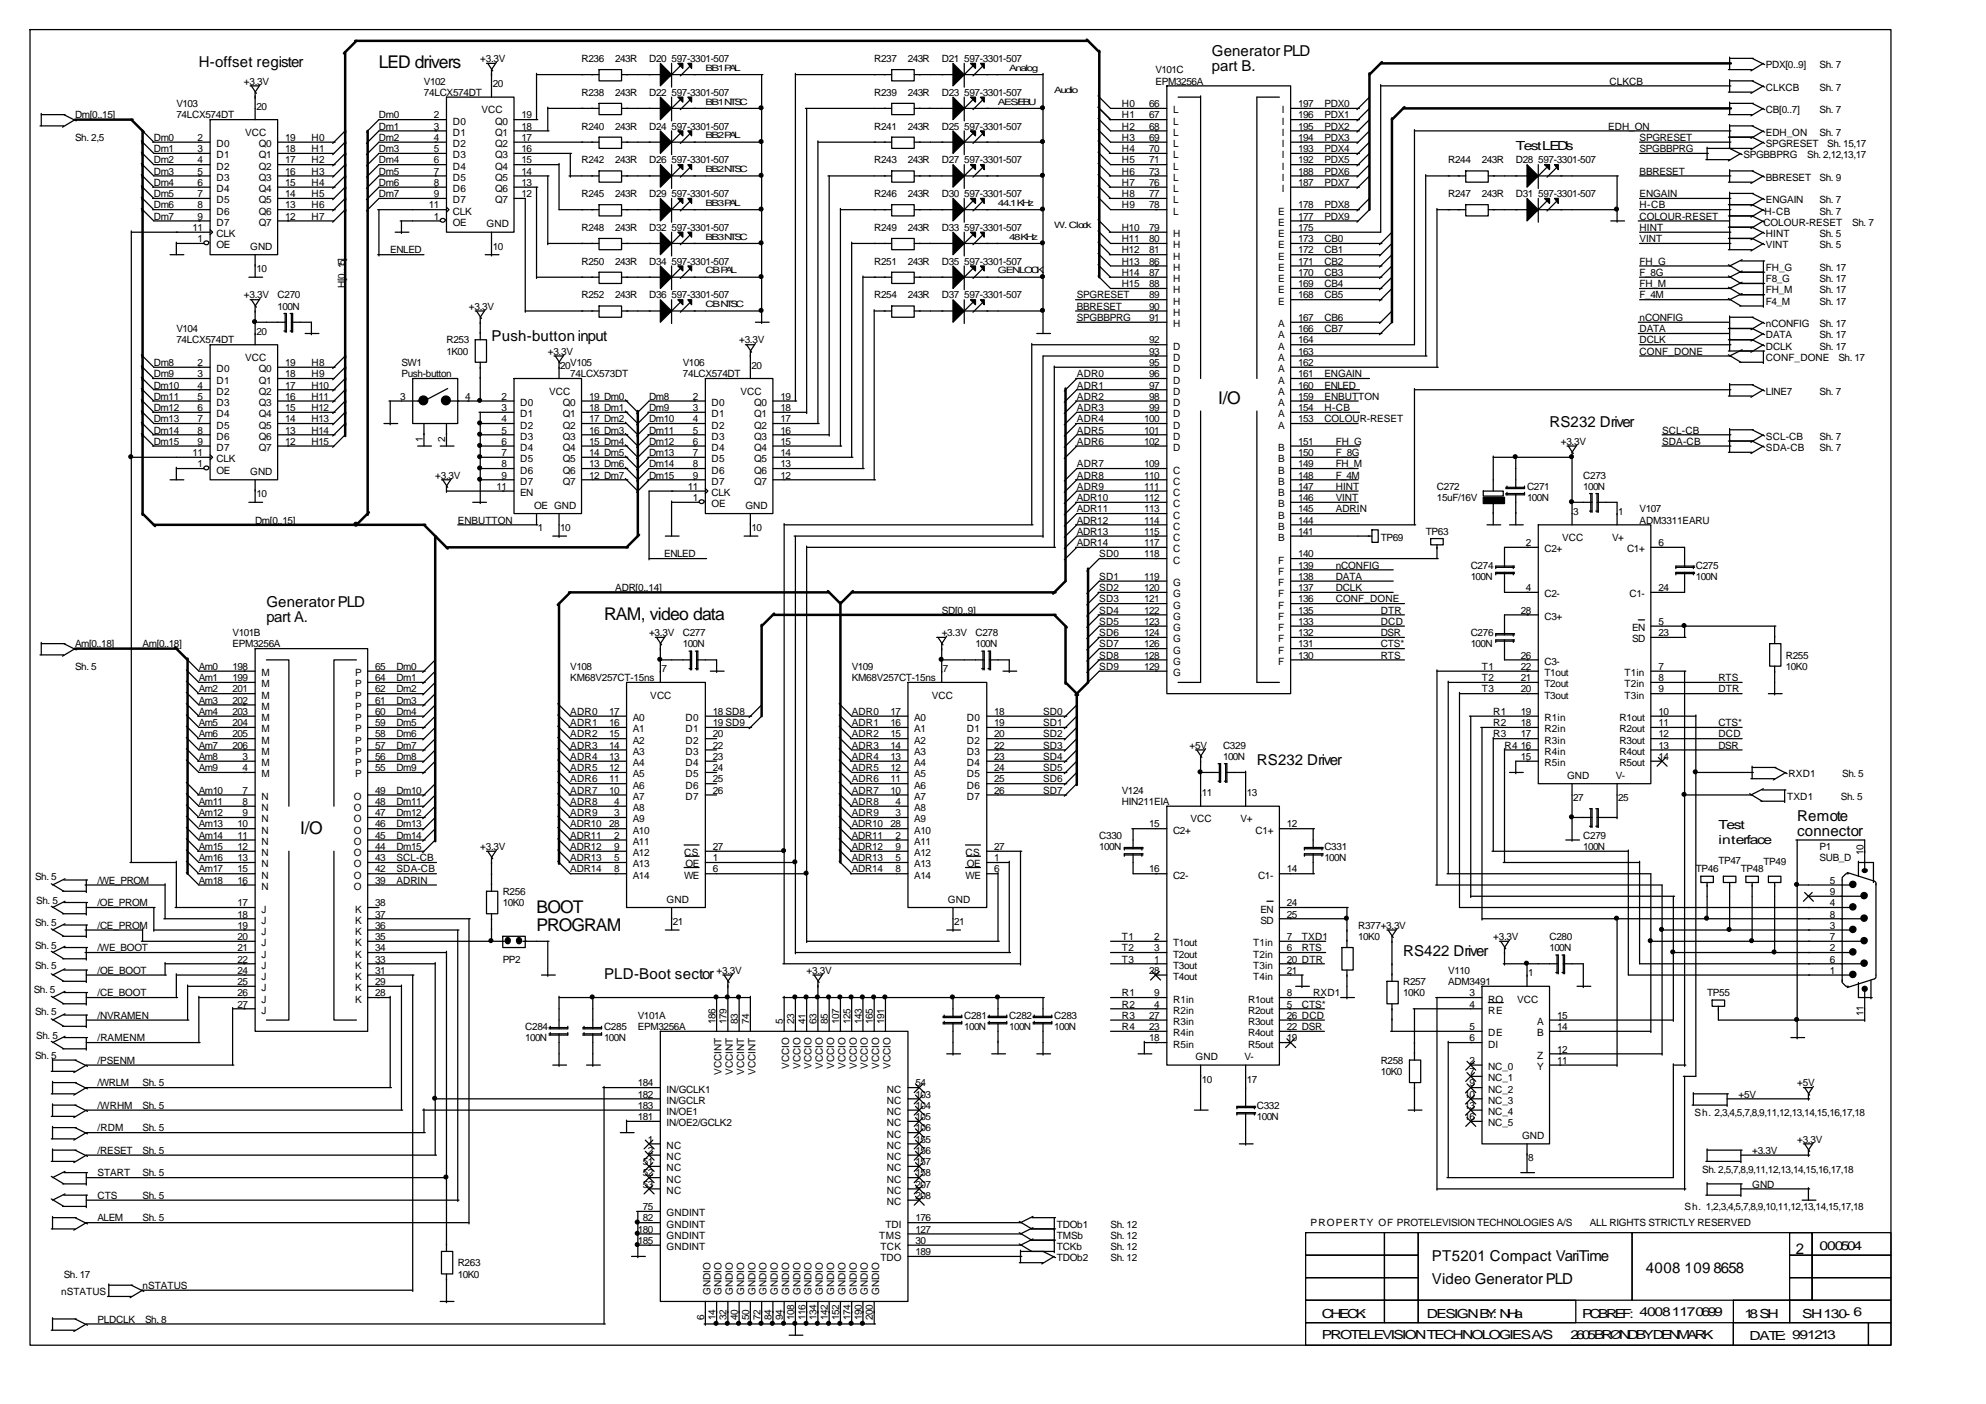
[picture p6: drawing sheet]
<svg xmlns="http://www.w3.org/2000/svg" width="420mm" height="297mm" viewBox="0 0 420 297" stroke-linecap="round" stroke-linejoin="round" font-family="sans-serif">
<defs><g id="words">
<g font-size="3.7">
<text x="80.2" y="14.5">LED drivers</text>
<text x="257.7" y="85.4">I/O</text>
<text x="127.8" y="131.1">RAM, video data</text>
<text x="63.5" y="176.4">I/O</text>
<text x="113.5" y="193.1">BOOT</text>
<text x="113.5" y="197">PROGRAM</text>
</g>
<g font-size="3.2">
<text x="256.4" y="11.8">Generator PLD</text>
<text x="42.1" y="14.2">H-offset register</text>
<text x="256.4" y="15">part B.</text>
<text x="104" y="72.1">Push-button input</text>
<text x="327.8" y="90.4">RS232 Driver</text>
<text x="56.4" y="128.5">Generator PLD</text>
<text x="56.4" y="131.7">part A.</text>
<text x="265.9" y="161.8">RS232 Driver</text>
<text x="380.2" y="173.7">Remote</text>
<text x="380.2" y="176.9">connector</text>
<text x="296.9" y="202.3">RS422 Driver</text>
<text x="127.8" y="207.1">PLD-Boot sector</text>
<text x="302.9" y="266.9">PT5201 Compact VariTime</text>
<text x="348.2" y="269.3">4008 109</text>
<text x="362.5" y="269.3">8658</text>
<text x="379.9" y="265.3">2</text>
<text x="302.9" y="271.6">Video Generator PLD</text>
</g>
<g font-size="2.6">
<text x="320.7" y="31.7">Test LED's</text>
<text x="363.5" y="175.3">Test</text>
<text x="363.5" y="178.5">interface</text>
<text x="385" y="264.5">000504</text>
<text x="279.7" y="278.8">CHECK:</text>
<text x="301.9" y="278.8">DESIGNBY: NHa</text>
<text x="334.7" y="278.8">PCB REF: 4008 1170699</text>
<text x="369.1" y="278.8">18SH</text>
<text x="381.3" y="278.8">SH 130 - 6</text>
<text x="279.7" y="283.3">PROTELEVISION TECHNOLOGIES A/S</text>
<text x="332.2" y="283.3">2605 BRØNDBY DENMARK</text>
<text x="370.2" y="283.5">DATE: 991213</text>
</g>
<g font-size="2.1">
<text x="51.6" y="17.9">+3.3V</text>
<text x="89.7" y="17.9">V102</text>
<text x="101.6" y="13.1">+3.3V</text>
<text x="123" y="13.1">R236</text>
<text x="130.2" y="13.1">243R</text>
<text x="137.3" y="13.1">D20</text>
<text x="142.1" y="13.1">597-3301-507</text>
<text x="184.9" y="13.1">R237</text>
<text x="192.1" y="13.1">243R</text>
<text x="199.2" y="13.1">D21</text>
<text x="204" y="13.1">597-3301-507</text>
<text x="244.5" y="15.5">V101C</text>
<text x="244.5" y="17.9">EPM3256A</text>
<text x="340.5" y="17.9">CLKCB</text>
<text x="373.6" y="14.5">PDX[0..9]</text>
<text x="385" y="14.5">Sh. 7</text>
<text x="37.3" y="22.7">V103</text>
<text x="54.2" y="23.2">20</text>
<text x="89.7" y="20.3">74LCX574DT</text>
<text x="101.9" y="24">VCC</text>
<text x="104.2" y="18.4">20</text>
<text x="123" y="20.3">R238</text>
<text x="130.2" y="20.3">243R</text>
<text x="137.3" y="20.3">D22</text>
<text x="142.1" y="20.3">597-3301-507</text>
<text x="184.9" y="20.3">R239</text>
<text x="192.1" y="20.3">243R</text>
<text x="199.2" y="20.3">D23</text>
<text x="204" y="20.3">597-3301-507</text>
<text x="237.3" y="22.7">H0</text>
<text x="243.2" y="22.7">66</text>
<text x="248.2" y="24">L</text>
<text x="271.2" y="24">I</text>
<text x="274.6" y="22.7">197</text>
<text x="280.2" y="22.7">PDX0</text>
<text x="373.6" y="19.2">CLKCB</text>
<text x="373.6" y="24">CB[0..7]</text>
<text x="385" y="19.2">Sh. 7</text>
<text x="385" y="24">Sh. 7</text>
<text x="15.9" y="25">Dm[0..15]</text>
<text x="15.9" y="29.8">Sh. 2,5</text>
<text x="32.5" y="29.8">Dm0</text>
<text x="37.3" y="25">74LCX574DT</text>
<text x="41.8" y="29.8">2</text>
<text x="51.9" y="28.8">VCC</text>
<text x="60.3" y="29.8">19</text>
<text x="65.9" y="29.8">H0</text>
<text x="80.2" y="27.4">Dm1</text>
<text x="80.2" y="29.8">Dm2</text>
<text x="80.2" y="25">Dm0</text>
<text x="91.8" y="25">2</text>
<text x="91.8" y="27.4">3</text>
<text x="91.8" y="29.8">4</text>
<text x="95.8" y="26.4">D0</text>
<text x="95.8" y="28.8">D1</text>
<text x="104.8" y="26.4">Q0</text>
<text x="104.8" y="28.8">Q1</text>
<text x="110.3" y="25">19</text>
<text x="110.3" y="27.4">18</text>
<text x="110.3" y="29.8">17</text>
<text x="123" y="27.4">R240</text>
<text x="130.2" y="27.4">243R</text>
<text x="137.3" y="27.4">D24</text>
<text x="142.1" y="27.4">597-3301-507</text>
<text x="184.9" y="27.4">R241</text>
<text x="192.1" y="27.4">243R</text>
<text x="199.2" y="27.4">D25</text>
<text x="204" y="27.4">597-3301-507</text>
<text x="237.3" y="25">H1</text>
<text x="237.3" y="27.4">H2</text>
<text x="237.3" y="29.8">H3</text>
<text x="243.2" y="25">67</text>
<text x="243.2" y="27.4">68</text>
<text x="243.2" y="29.8">69</text>
<text x="248.2" y="26.4">L</text>
<text x="248.2" y="28.8">L</text>
<text x="271.2" y="28.8">I</text>
<text x="271.2" y="26.4">I</text>
<text x="274.6" y="29.8">194</text>
<text x="274.6" y="27.4">195</text>
<text x="274.6" y="25">196</text>
<text x="280.2" y="25">PDX1</text>
<text x="280.2" y="27.4">PDX2</text>
<text x="280.2" y="29.8">PDX3</text>
<text x="340.3" y="27.4">EDH_ON</text>
<text x="346.9" y="29.8">SPGRESET</text>
<text x="373.6" y="28.8">EDH_ON</text>
<text x="385" y="28.8">Sh. 7</text>
<text x="32.5" y="32.2">Dm1</text>
<text x="32.5" y="34.6">Dm2</text>
<text x="41.8" y="32.2">3</text>
<text x="41.8" y="34.6">4</text>
<text x="45.8" y="31.1">D0</text>
<text x="45.8" y="33.5">D1</text>
<text x="45.8" y="35.9">D2</text>
<text x="54.8" y="31.1">Q0</text>
<text x="54.8" y="33.5">Q1</text>
<text x="54.8" y="35.9">Q2</text>
<text x="60.3" y="32.2">18</text>
<text x="60.3" y="34.6">17</text>
<text x="65.9" y="32.2">H1</text>
<text x="65.9" y="34.6">H2</text>
<text x="80.2" y="32.2">Dm3</text>
<text x="80.2" y="34.6">Dm4</text>
<text x="91.8" y="32.2">5</text>
<text x="91.8" y="34.6">6</text>
<text x="95.8" y="31.1">D2</text>
<text x="95.8" y="33.5">D3</text>
<text x="95.8" y="35.9">D4</text>
<text x="104.8" y="31.1">Q2</text>
<text x="104.8" y="33.5">Q3</text>
<text x="104.8" y="35.9">Q4</text>
<text x="110.3" y="32.2">16</text>
<text x="110.3" y="34.6">15</text>
<text x="123" y="34.6">R242</text>
<text x="130.2" y="34.6">243R</text>
<text x="137.3" y="34.6">D26</text>
<text x="142.1" y="34.6">597-3301-507</text>
<text x="184.9" y="34.6">R243</text>
<text x="192.1" y="34.6">243R</text>
<text x="199.2" y="34.6">D27</text>
<text x="204" y="34.6">597-3301-507</text>
<text x="237.3" y="32.2">H4</text>
<text x="237.3" y="34.6">H5</text>
<text x="243.2" y="32.2">70</text>
<text x="243.2" y="34.6">71</text>
<text x="248.2" y="31.1">L</text>
<text x="248.2" y="33.5">L</text>
<text x="248.2" y="35.9">L</text>
<text x="271.2" y="35.9">I</text>
<text x="271.2" y="33.5">I</text>
<text x="271.2" y="31.1">I</text>
<text x="274.6" y="34.6">192</text>
<text x="274.6" y="32.2">193</text>
<text x="280.2" y="32.2">PDX4</text>
<text x="280.2" y="34.6">PDX5</text>
<text x="306.4" y="34.6">R244</text>
<text x="313.5" y="34.6">243R</text>
<text x="320.7" y="34.6">D28</text>
<text x="325.4" y="34.6">597-3301-507</text>
<text x="346.9" y="32.2">SPGBBPRG</text>
<text x="368.8" y="33.5">SPGBBPRG</text>
<text x="373.6" y="31.1">SPGRESET</text>
<text x="382.3" y="33.5">Sh. 2,12,13,17</text>
<text x="386.6" y="31.1">Sh. 15,17</text>
<text x="32.5" y="41.7">Dm5</text>
<text x="32.5" y="37">Dm3</text>
<text x="32.5" y="39.3">Dm4</text>
<text x="41.8" y="37">5</text>
<text x="41.8" y="39.3">6</text>
<text x="41.8" y="41.7">7</text>
<text x="45.8" y="38.3">D3</text>
<text x="45.8" y="40.7">D4</text>
<text x="54.8" y="38.3">Q3</text>
<text x="54.8" y="40.7">Q4</text>
<text x="60.3" y="37">16</text>
<text x="60.3" y="39.3">15</text>
<text x="60.3" y="41.7">14</text>
<text x="65.9" y="37">H3</text>
<text x="65.9" y="39.3">H4</text>
<text x="65.9" y="41.7">H5</text>
<text x="80.2" y="37">Dm5</text>
<text x="80.2" y="41.7">Dm7</text>
<text x="80.2" y="39.3">Dm6</text>
<text x="91.8" y="37">7</text>
<text x="91.8" y="39.3">8</text>
<text x="91.8" y="41.7">9</text>
<text x="95.8" y="38.3">D5</text>
<text x="95.8" y="40.7">D6</text>
<text x="104.8" y="38.3">Q5</text>
<text x="104.8" y="40.7">Q6</text>
<text x="110.3" y="37">14</text>
<text x="110.3" y="39.3">13</text>
<text x="110.3" y="41.7">12</text>
<text x="123" y="41.7">R245</text>
<text x="130.2" y="41.7">243R</text>
<text x="137.3" y="41.7">D29</text>
<text x="142.1" y="41.7">597-3301-507</text>
<text x="184.9" y="41.7">R246</text>
<text x="192.1" y="41.7">243R</text>
<text x="199.2" y="41.7">D30</text>
<text x="204" y="41.7">597-3301-507</text>
<text x="237.3" y="37">H6</text>
<text x="237.3" y="39.3">H7</text>
<text x="237.3" y="41.7">H8</text>
<text x="243.2" y="37">73</text>
<text x="243.2" y="39.3">76</text>
<text x="243.2" y="41.7">77</text>
<text x="248.2" y="38.3">L</text>
<text x="248.2" y="40.7">L</text>
<text x="271.2" y="40.7">I</text>
<text x="271.2" y="38.3">I</text>
<text x="274.6" y="39.3">187</text>
<text x="274.6" y="37">188</text>
<text x="280.2" y="37">PDX6</text>
<text x="280.2" y="39.3">PDX7</text>
<text x="306.4" y="41.7">R247</text>
<text x="313.5" y="41.7">243R</text>
<text x="320.7" y="41.7">D31</text>
<text x="325.4" y="41.7">597-3301-507</text>
<text x="346.9" y="37">BBRESET</text>
<text x="346.9" y="41.7">ENGAIN</text>
<text x="373.6" y="38.3">BBRESET</text>
<text x="385" y="38.3">Sh. 9</text>
<text x="32.5" y="46.5">Dm7</text>
<text x="32.5" y="44.1">Dm6</text>
<text x="41.8" y="44.1">8</text>
<text x="41.8" y="46.5">9</text>
<text x="45.8" y="43">D5</text>
<text x="45.8" y="45.4">D6</text>
<text x="45.8" y="47.8">D7</text>
<text x="54.8" y="43">Q5</text>
<text x="54.8" y="45.4">Q6</text>
<text x="54.8" y="47.8">Q7</text>
<text x="60.3" y="44.1">13</text>
<text x="60.3" y="46.5">12</text>
<text x="65.9" y="44.1">H6</text>
<text x="65.9" y="46.5">H7</text>
<text x="90.8" y="44.1">11</text>
<text x="91.8" y="46.5">1</text>
<text x="95.8" y="43">D7</text>
<text x="95.8" y="45.4">CLK</text>
<text x="95.8" y="47.8">OE</text>
<text x="104.8" y="43">Q7</text>
<text x="237.3" y="44.1">H9</text>
<text x="243.2" y="44.1">78</text>
<text x="248.2" y="43">L</text>
<text x="248.2" y="45.4">L</text>
<text x="270.4" y="47.8">E</text>
<text x="270.4" y="45.4">E</text>
<text x="274.6" y="46.5">177</text>
<text x="274.6" y="44.1">178</text>
<text x="280.2" y="44.1">PDX8</text>
<text x="280.2" y="46.5">PDX9</text>
<text x="346.9" y="46.5">COLOUR-RESET</text>
<text x="346.9" y="44.1">H-CB</text>
<text x="373.1" y="47.8">COLOUR-RESET</text>
<text x="373.3" y="45.4">H-CB</text>
<text x="373.6" y="43">ENGAIN</text>
<text x="385" y="43">Sh. 7</text>
<text x="385" y="45.4">Sh. 7</text>
<text x="391.8" y="47.8">Sh. 7</text>
<text x="40.7" y="48.9">11</text>
<text x="41.8" y="51.2">1</text>
<text x="45.8" y="50.2">CLK</text>
<text x="45.8" y="52.6">OE</text>
<text x="52.9" y="52.8">GND</text>
<text x="82.5" y="53.6">ENLED</text>
<text x="102.9" y="48.1">GND</text>
<text x="104.2" y="52.8">10</text>
<text x="123" y="48.9">R248</text>
<text x="130.2" y="48.9">243R</text>
<text x="137.3" y="48.9">D32</text>
<text x="142.1" y="48.9">597-3301-507</text>
<text x="184.9" y="48.9">R249</text>
<text x="192.1" y="48.9">243R</text>
<text x="199.2" y="48.9">D33</text>
<text x="204" y="48.9">597-3301-507</text>
<text x="237.3" y="53.6">H12</text>
<text x="237.3" y="51.2">H11</text>
<text x="237.3" y="48.9">H10</text>
<text x="243.2" y="48.9">79</text>
<text x="243.2" y="51.2">80</text>
<text x="243.2" y="53.6">81</text>
<text x="248.2" y="50.2">H</text>
<text x="248.2" y="52.6">H</text>
<text x="270.4" y="52.6">E</text>
<text x="270.4" y="50.2">E</text>
<text x="274.6" y="53.6">172</text>
<text x="274.6" y="51.2">173</text>
<text x="274.6" y="48.9">175</text>
<text x="280.2" y="51.2">CB0</text>
<text x="280.2" y="53.6">CB1</text>
<text x="346.9" y="51.2">VINT</text>
<text x="346.9" y="48.9">HINT</text>
<text x="373.6" y="52.6">VINT</text>
<text x="373.6" y="50.2">HINT</text>
<text x="385" y="52.6">Sh. 5</text>
<text x="385" y="50.2">Sh. 5</text>
<text x="54.2" y="57.6">10</text>
<text x="123" y="56">R250</text>
<text x="130.2" y="56">243R</text>
<text x="137.3" y="56">D34</text>
<text x="142.1" y="56">597-3301-507</text>
<text x="184.9" y="56">R251</text>
<text x="192.1" y="56">243R</text>
<text x="199.2" y="56">D35</text>
<text x="204" y="56">597-3301-507</text>
<text x="237.3" y="56">H13</text>
<text x="237.3" y="58.4">H14</text>
<text x="243.2" y="56">86</text>
<text x="243.2" y="58.4">87</text>
<text x="248.2" y="54.9">H</text>
<text x="248.2" y="57.3">H</text>
<text x="248.2" y="59.7">H</text>
<text x="270.4" y="59.7">E</text>
<text x="270.4" y="57.3">E</text>
<text x="270.4" y="54.9">E</text>
<text x="274.6" y="58.4">170</text>
<text x="274.6" y="56">171</text>
<text x="280.2" y="56">CB2</text>
<text x="280.2" y="58.4">CB3</text>
<text x="346.9" y="56">FH_G</text>
<text x="346.9" y="58.4">F_8G</text>
<text x="373.6" y="57.3">FH_G</text>
<text x="373.6" y="59.7">F8_G</text>
<text x="385" y="57.3">Sh. 17</text>
<text x="385" y="59.7">Sh. 17</text>
<text x="51.6" y="63.1">+3.3V</text>
<text x="58.7" y="63.1">C270</text>
<text x="58.7" y="65.5">100N</text>
<text x="73" y="61" transform="rotate(-90 73 61)">H[0..15]</text>
<text x="99.2" y="65.5">+3.3V</text>
<text x="123" y="63.1">R252</text>
<text x="130.2" y="63.1">243R</text>
<text x="137.3" y="63.1">D36</text>
<text x="142.1" y="63.1">597-3301-507</text>
<text x="184.9" y="63.1">R254</text>
<text x="192.1" y="63.1">243R</text>
<text x="199.2" y="63.1">D37</text>
<text x="204" y="63.1">597-3301-507</text>
<text x="227.8" y="65.5">BBRESET</text>
<text x="227.8" y="63.1">SPGRESET</text>
<text x="237.3" y="60.8">H15</text>
<text x="243.2" y="60.8">88</text>
<text x="243.2" y="63.1">89</text>
<text x="243.2" y="65.5">90</text>
<text x="248.2" y="62.1">H</text>
<text x="248.2" y="64.5">H</text>
<text x="270.4" y="64.5">E</text>
<text x="270.4" y="62.1">E</text>
<text x="274.6" y="63.1">168</text>
<text x="274.6" y="60.8">169</text>
<text x="280.2" y="63.1">CB5</text>
<text x="280.2" y="60.8">CB4</text>
<text x="346.9" y="60.8">FH_M</text>
<text x="346.9" y="63.1">F_4M</text>
<text x="373.6" y="62.1">FH_M</text>
<text x="373.6" y="64.5">F4_M</text>
<text x="385" y="62.1">Sh. 17</text>
<text x="385" y="64.5">Sh. 17</text>
<text x="37.3" y="70.3">V104</text>
<text x="54.2" y="70.8">20</text>
<text x="227.8" y="67.9">SPGBBPRG</text>
<text x="243.2" y="67.9">91</text>
<text x="248.2" y="66.9">H</text>
<text x="248.2" y="69.2">H</text>
<text x="270.4" y="71.6">A</text>
<text x="270.4" y="69.2">A</text>
<text x="274.6" y="70.3">166</text>
<text x="274.6" y="67.9">167</text>
<text x="280.2" y="67.9">CB6</text>
<text x="280.2" y="70.3">CB7</text>
<text x="346.9" y="70.3">DATA</text>
<text x="346.9" y="67.9">nCONFIG</text>
<text x="373.6" y="69.2">nCONFIG</text>
<text x="373.6" y="71.6">DATA</text>
<text x="385" y="69.2">Sh. 17</text>
<text x="385" y="71.6">Sh. 17</text>
<text x="32.5" y="77.4">Dm8</text>
<text x="37.3" y="72.7">74LCX574DT</text>
<text x="41.8" y="77.4">2</text>
<text x="51.9" y="76.4">VCC</text>
<text x="60.3" y="77.4">19</text>
<text x="65.9" y="77.4">H8</text>
<text x="84.9" y="77.4">SW1</text>
<text x="94.5" y="72.7">R253</text>
<text x="94.5" y="75.1">1K00</text>
<text x="115.9" y="75.1">+3.3V</text>
<text x="118.5" y="78">20</text>
<text x="120.6" y="77.4">V105</text>
<text x="144.5" y="77.4">V106</text>
<text x="156.4" y="72.7">+3.3V</text>
<text x="159" y="78">20</text>
<text x="243.2" y="72.7">92</text>
<text x="243.2" y="75.1">93</text>
<text x="243.2" y="77.4">95</text>
<text x="248.2" y="74">D</text>
<text x="248.2" y="76.4">D</text>
<text x="270.4" y="76.4">A</text>
<text x="270.4" y="74">A</text>
<text x="274.6" y="77.4">162</text>
<text x="274.6" y="75.1">163</text>
<text x="274.6" y="72.7">164</text>
<text x="346.9" y="72.7">DCLK</text>
<text x="346.9" y="75.1">CONF_DONE</text>
<text x="373.6" y="74">DCLK</text>
<text x="373.6" y="76.4">CONF_DONE</text>
<text x="385" y="74">Sh. 17</text>
<text x="388.9" y="76.4">Sh. 17</text>
<text x="32.5" y="79.8">Dm9</text>
<text x="32.5" y="82.2">Dm10</text>
<text x="41.8" y="79.8">3</text>
<text x="41.8" y="82.2">4</text>
<text x="45.8" y="78.8">D0</text>
<text x="45.8" y="81.1">D1</text>
<text x="45.8" y="83.5">D2</text>
<text x="54.8" y="78.8">Q0</text>
<text x="54.8" y="81.1">Q1</text>
<text x="54.8" y="83.5">Q2</text>
<text x="60.3" y="79.8">18</text>
<text x="60.3" y="82.2">17</text>
<text x="65.9" y="82.2">H10</text>
<text x="65.9" y="79.8">H9</text>
<text x="84.9" y="79.8">Push-button</text>
<text x="116.2" y="83.5">VCC</text>
<text x="120.6" y="79.8">74LCX573DT</text>
<text x="144.5" y="79.8">74LCX574DT</text>
<text x="156.6" y="83.5">VCC</text>
<text x="227.8" y="79.8">ADR0</text>
<text x="227.8" y="82.2">ADR1</text>
<text x="243.2" y="79.8">96</text>
<text x="243.2" y="82.2">97</text>
<text x="248.2" y="78.8">D</text>
<text x="248.2" y="81.1">D</text>
<text x="248.2" y="83.5">D</text>
<text x="270.4" y="83.5">A</text>
<text x="270.4" y="81.1">A</text>
<text x="270.4" y="78.8">A</text>
<text x="274.6" y="82.2">160</text>
<text x="274.6" y="79.8">161</text>
<text x="280.2" y="82.2">ENLED</text>
<text x="280.2" y="79.8">ENGAIN</text>
<text x="373.6" y="83.5">LINE7</text>
<text x="385" y="83.5">Sh. 7</text>
<text x="32.5" y="84.6">Dm11</text>
<text x="32.5" y="87">Dm12</text>
<text x="32.5" y="89.3">Dm13</text>
<text x="41.8" y="84.6">5</text>
<text x="41.8" y="87">6</text>
<text x="41.8" y="89.3">7</text>
<text x="45.8" y="85.9">D3</text>
<text x="45.8" y="88.3">D4</text>
<text x="54.8" y="85.9">Q3</text>
<text x="54.8" y="88.3">Q4</text>
<text x="60.3" y="84.6">16</text>
<text x="60.3" y="87">15</text>
<text x="60.3" y="89.3">14</text>
<text x="65.9" y="89.3">H13</text>
<text x="65.9" y="84.6">H11</text>
<text x="65.9" y="87">H12</text>
<text x="84.7" y="84.6">3</text>
<text x="98.4" y="84.6">4</text>
<text x="106.1" y="84.6">2</text>
<text x="106.1" y="87">3</text>
<text x="106.1" y="89.3">4</text>
<text x="110.1" y="85.9">D0</text>
<text x="110.1" y="88.3">D1</text>
<text x="119.1" y="85.9">Q0</text>
<text x="119.1" y="88.3">Q1</text>
<text x="124.6" y="84.6">19 Dm0</text>
<text x="124.6" y="87">18 Dm1</text>
<text x="124.6" y="89.3">17 Dm2</text>
<text x="137.3" y="84.6">Dm8</text>
<text x="137.3" y="89.3">Dm10</text>
<text x="137.3" y="87">Dm9</text>
<text x="146.6" y="84.6">2</text>
<text x="146.6" y="87">3</text>
<text x="146.6" y="89.3">4</text>
<text x="150.5" y="85.9">D0</text>
<text x="150.5" y="88.3">D1</text>
<text x="159.5" y="85.9">Q0</text>
<text x="159.5" y="88.3">Q1</text>
<text x="165.1" y="84.6">19</text>
<text x="165.1" y="87">18</text>
<text x="165.1" y="89.3">17</text>
<text x="227.8" y="84.6">ADR2</text>
<text x="227.8" y="87">ADR3</text>
<text x="227.8" y="89.3">ADR4</text>
<text x="242.1" y="89.3">100</text>
<text x="243.2" y="84.6">98</text>
<text x="243.2" y="87">99</text>
<text x="248.2" y="85.9">D</text>
<text x="248.2" y="88.3">D</text>
<text x="270.4" y="88.3">A</text>
<text x="270.4" y="85.9">A</text>
<text x="274.6" y="89.3">153</text>
<text x="274.6" y="87">154</text>
<text x="274.6" y="84.6">159</text>
<text x="280.2" y="87">H-CB</text>
<text x="280.2" y="89.3">COLOUR-RESET</text>
<text x="280.2" y="84.6">ENBUTTON</text>
<text x="32.5" y="91.7">Dm14</text>
<text x="32.5" y="94.1">Dm15</text>
<text x="41.8" y="91.7">8</text>
<text x="41.8" y="94.1">9</text>
<text x="45.8" y="90.7">D5</text>
<text x="45.8" y="93">D6</text>
<text x="45.8" y="95.4">D7</text>
<text x="54.8" y="90.7">Q5</text>
<text x="54.8" y="93">Q6</text>
<text x="54.8" y="95.4">Q7</text>
<text x="60.3" y="91.7">13</text>
<text x="60.3" y="94.1">12</text>
<text x="65.9" y="94.1">H15</text>
<text x="65.9" y="91.7">H14</text>
<text x="89.4" y="93.6" transform="rotate(-90 89.4 93.6)">1</text>
<text x="94.2" y="93.6" transform="rotate(-90 94.2 93.6)">2</text>
<text x="106.1" y="91.7">5</text>
<text x="106.1" y="94.1">6</text>
<text x="110.1" y="90.7">D2</text>
<text x="110.1" y="93">D3</text>
<text x="110.1" y="95.4">D4</text>
<text x="119.1" y="90.7">Q2</text>
<text x="119.1" y="93">Q3</text>
<text x="119.1" y="95.4">Q4</text>
<text x="124.6" y="91.7">16 Dm3</text>
<text x="124.6" y="94.1">15 Dm4</text>
<text x="137.3" y="94.1">Dm12</text>
<text x="137.3" y="91.7">Dm11</text>
<text x="146.6" y="91.7">5</text>
<text x="146.6" y="94.1">6</text>
<text x="150.5" y="90.7">D2</text>
<text x="150.5" y="93">D3</text>
<text x="150.5" y="95.4">D4</text>
<text x="159.5" y="90.7">Q2</text>
<text x="159.5" y="93">Q3</text>
<text x="159.5" y="95.4">Q4</text>
<text x="165.1" y="91.7">16</text>
<text x="165.1" y="94.1">15</text>
<text x="227.8" y="91.7">ADR5</text>
<text x="227.8" y="94.1">ADR6</text>
<text x="242.1" y="91.7">101</text>
<text x="242.1" y="94.1">102</text>
<text x="248.2" y="90.7">D</text>
<text x="248.2" y="93">D</text>
<text x="248.2" y="95.4">D</text>
<text x="270.4" y="90.7">A</text>
<text x="270.4" y="95.4">B</text>
<text x="274.6" y="94.1">151</text>
<text x="282.6" y="94.1">FH_G</text>
<text x="330.2" y="94.1">+3.3V</text>
<text x="351.6" y="91.7">SCL-CB</text>
<text x="351.6" y="94.1">SDA-CB</text>
<text x="373.6" y="93">SCL-CB</text>
<text x="373.6" y="95.4">SDA-CB</text>
<text x="385" y="93">Sh. 7</text>
<text x="385" y="95.4">Sh. 7</text>
<text x="40.7" y="96.5">11</text>
<text x="41.8" y="98.9">1</text>
<text x="45.8" y="97.8">CLK</text>
<text x="45.8" y="100.2">OE</text>
<text x="52.9" y="100.5">GND</text>
<text x="92.1" y="101.2">+3.3V</text>
<text x="106.1" y="96.5">7</text>
<text x="106.1" y="98.9">8</text>
<text x="106.1" y="101.2">9</text>
<text x="110.1" y="97.8">D5</text>
<text x="110.1" y="100.2">D6</text>
<text x="119.1" y="97.8">Q5</text>
<text x="119.1" y="100.2">Q6</text>
<text x="124.6" y="96.5">14 Dm5</text>
<text x="124.6" y="98.9">13 Dm6</text>
<text x="124.6" y="101.2">12 Dm7</text>
<text x="137.3" y="96.5">Dm13</text>
<text x="137.3" y="101.2">Dm15</text>
<text x="137.3" y="98.9">Dm14</text>
<text x="146.6" y="96.5">7</text>
<text x="146.6" y="98.9">8</text>
<text x="146.6" y="101.2">9</text>
<text x="150.5" y="97.8">D5</text>
<text x="150.5" y="100.2">D6</text>
<text x="159.5" y="97.8">Q5</text>
<text x="159.5" y="100.2">Q6</text>
<text x="165.1" y="96.5">14</text>
<text x="165.1" y="98.9">13</text>
<text x="165.1" y="101.2">12</text>
<text x="227.8" y="98.9">ADR7</text>
<text x="227.8" y="101.2">ADR8</text>
<text x="242.1" y="98.9">109</text>
<text x="242.1" y="101.2">110</text>
<text x="248.2" y="100.2">C</text>
<text x="270.4" y="100.2">B</text>
<text x="270.4" y="97.8">B</text>
<text x="274.6" y="101.2">148</text>
<text x="274.6" y="98.9">149</text>
<text x="274.6" y="96.5">150</text>
<text x="282.6" y="96.5">F_8G</text>
<text x="282.6" y="98.9">FH_M</text>
<text x="282.6" y="101.2">F_4M</text>
<text x="335" y="101.2">C273</text>
<text x="54.2" y="105.2">10</text>
<text x="105" y="103.6">11</text>
<text x="110.1" y="102.6">D7</text>
<text x="110.1" y="105">EN</text>
<text x="113" y="107.6">OE GND</text>
<text x="119.1" y="102.6">Q7</text>
<text x="145.5" y="103.6">11</text>
<text x="146.6" y="106">1</text>
<text x="150.5" y="102.6">D7</text>
<text x="150.5" y="105">CLK</text>
<text x="150.5" y="107.3">OE</text>
<text x="157.7" y="107.6">GND</text>
<text x="159.5" y="102.6">Q7</text>
<text x="227.8" y="106">ADR10</text>
<text x="227.8" y="103.6">ADR9</text>
<text x="242.1" y="103.6">111</text>
<text x="242.1" y="106">112</text>
<text x="248.2" y="102.6">C</text>
<text x="248.2" y="105">C</text>
<text x="248.2" y="107.3">C</text>
<text x="270.4" y="107.3">B</text>
<text x="270.4" y="105">B</text>
<text x="270.4" y="102.6">B</text>
<text x="274.6" y="106">146</text>
<text x="274.6" y="103.6">147</text>
<text x="282.6" y="103.6">HINT</text>
<text x="282.6" y="106">VINT</text>
<text x="304" y="103.6">C272</text>
<text x="304" y="106">15uF/16V</text>
<text x="323.1" y="103.6">C271</text>
<text x="323.1" y="106">100N</text>
<text x="335" y="103.6">100N</text>
<text x="54" y="110.8">Dm[0..15]</text>
<text x="96.8" y="110.8">ENBUTTON</text>
<text x="113.8" y="112.4">1</text>
<text x="118.5" y="112.4">10</text>
<text x="159" y="112.4">10</text>
<text x="227.8" y="113.2">ADR13</text>
<text x="227.8" y="110.8">ADR12</text>
<text x="227.8" y="108.4">ADR11</text>
<text x="242.1" y="108.4">113</text>
<text x="242.1" y="110.8">114</text>
<text x="242.1" y="113.2">115</text>
<text x="248.2" y="109.7">C</text>
<text x="248.2" y="112.1">C</text>
<text x="270.4" y="112.1">B</text>
<text x="270.4" y="109.7">B</text>
<text x="274.6" y="113.2">141</text>
<text x="274.6" y="110.8">144</text>
<text x="274.6" y="108.4">145</text>
<text x="282.6" y="108.4">ADRIN</text>
<text x="301.6" y="113.2">TP63</text>
<text x="332.8" y="108.9">3</text>
<text x="342.4" y="108.9">1</text>
<text x="346.9" y="108.4">V107</text>
<text x="346.9" y="110.8">ADM3311EARU</text>
<text x="140.5" y="117.9">ENLED</text>
<text x="227.8" y="115.5">ADR14</text>
<text x="232.6" y="117.9">SD0</text>
<text x="242.1" y="115.5">117</text>
<text x="242.1" y="117.9">118</text>
<text x="248.2" y="114.5">C</text>
<text x="248.2" y="116.9">C</text>
<text x="248.2" y="119.2">C</text>
<text x="270.4" y="114.5">B</text>
<text x="270.4" y="119.2">F</text>
<text x="274.6" y="117.9">140</text>
<text x="292.1" y="114.5">TP69</text>
<text x="322.8" y="115.5">2</text>
<text x="326.8" y="116.9">C2+</text>
<text x="330.5" y="114.5">VCC</text>
<text x="341" y="114.5">V+</text>
<text x="344.2" y="116.9">C1+</text>
<text x="350.8" y="115.5">6</text>
<text x="130.2" y="125.1">ADR[0..14]</text>
<text x="232.6" y="122.7">SD1</text>
<text x="232.6" y="125.1">SD2</text>
<text x="242.1" y="122.7">119</text>
<text x="242.1" y="125.1">120</text>
<text x="248.2" y="124">G</text>
<text x="270.4" y="124">F</text>
<text x="270.4" y="121.6">F</text>
<text x="274.6" y="125.1">137</text>
<text x="274.6" y="122.7">138</text>
<text x="274.6" y="120.3">139</text>
<text x="282.6" y="125.1">DCLK</text>
<text x="282.6" y="122.7">DATA</text>
<text x="282.6" y="120.3">nCONFIG</text>
<text x="311.1" y="120.3">C274</text>
<text x="311.1" y="122.7">100N</text>
<text x="322.8" y="125.1">4</text>
<text x="350.8" y="125.1">24</text>
<text x="358.8" y="120.3">C275</text>
<text x="358.8" y="122.7">100N</text>
<text x="199.2" y="129.8">SD[0..9]</text>
<text x="232.6" y="127.4">SD3</text>
<text x="232.6" y="129.8">SD4</text>
<text x="242.1" y="127.4">121</text>
<text x="242.1" y="129.8">122</text>
<text x="248.2" y="126.4">G</text>
<text x="248.2" y="128.8">G</text>
<text x="248.2" y="131.1">G</text>
<text x="270.4" y="131.1">F</text>
<text x="270.4" y="128.8">F</text>
<text x="270.4" y="126.4">F</text>
<text x="274.6" y="129.8">135</text>
<text x="274.6" y="127.4">136</text>
<text x="282.6" y="127.4">CONF_DONE</text>
<text x="292.1" y="129.8">DTR</text>
<text x="321.7" y="129.8">28</text>
<text x="326.8" y="126.4">C2-</text>
<text x="326.8" y="131.1">C3+</text>
<text x="344.8" y="126.4">C1-</text>
<text x="15.9" y="137">Am[0..18]</text>
<text x="30.2" y="137">Am[0..18]</text>
<text x="49.2" y="134.6">V101B</text>
<text x="49.2" y="137">EPM3256A</text>
<text x="137.3" y="134.6">+3.3V</text>
<text x="144.5" y="134.6">C277</text>
<text x="144.5" y="137">100N</text>
<text x="199.2" y="134.6">+3.3V</text>
<text x="206.4" y="134.6">C278</text>
<text x="206.4" y="137">100N</text>
<text x="232.6" y="134.6">SD6</text>
<text x="232.6" y="137">SD7</text>
<text x="232.6" y="132.2">SD5</text>
<text x="242.1" y="132.2">123</text>
<text x="242.1" y="134.6">124</text>
<text x="242.1" y="137">126</text>
<text x="248.2" y="133.5">G</text>
<text x="248.2" y="135.9">G</text>
<text x="270.4" y="135.9">F</text>
<text x="270.4" y="133.5">F</text>
<text x="274.6" y="137">131</text>
<text x="274.6" y="134.6">132</text>
<text x="274.6" y="132.2">133</text>
<text x="292.1" y="137">CTS*</text>
<text x="292.1" y="134.6">DSR</text>
<text x="292.1" y="132.2">DCD</text>
<text x="311.1" y="134.6">C276</text>
<text x="311.1" y="137">100N</text>
<text x="345.3" y="133.5">EN</text>
<text x="345.3" y="135.9">SD</text>
<text x="350.8" y="132.2">5</text>
<text x="350.8" y="134.6">23</text>
<text x="15.9" y="141.7">Sh. 5</text>
<text x="42.1" y="141.7">Am0</text>
<text x="49.2" y="141.7">198</text>
<text x="55.3" y="143.1">M</text>
<text x="75.1" y="143.1">P</text>
<text x="79.4" y="141.7">65</text>
<text x="83.9" y="141.7">Dm0</text>
<text x="120.6" y="141.7">V108</text>
<text x="140" y="142.3">7</text>
<text x="180.2" y="141.7">V109</text>
<text x="199.5" y="142.3">7</text>
<text x="232.6" y="139.3">SD8</text>
<text x="232.6" y="141.7">SD9</text>
<text x="242.1" y="139.3">128</text>
<text x="242.1" y="141.7">129</text>
<text x="248.2" y="138.3">G</text>
<text x="248.2" y="140.7">G</text>
<text x="248.2" y="143.1">G</text>
<text x="270.4" y="140.7">F</text>
<text x="270.4" y="138.3">F</text>
<text x="274.6" y="139.3">130</text>
<text x="292.1" y="139.3">RTS</text>
<text x="313.5" y="141.7">T1</text>
<text x="321.7" y="139.3">26</text>
<text x="321.7" y="141.7">22</text>
<text x="326.8" y="140.7">C3-</text>
<text x="326.8" y="143.1">T1out</text>
<text x="343.7" y="143.1">T1in</text>
<text x="350.8" y="141.7">7</text>
<text x="377.8" y="139.3">R255</text>
<text x="377.8" y="141.7">10K0</text>
<text x="42.1" y="144.1">Am1</text>
<text x="42.1" y="146.5">Am2</text>
<text x="42.1" y="148.9">Am3</text>
<text x="49.2" y="144.1">199</text>
<text x="49.2" y="146.5">201</text>
<text x="49.2" y="148.9">202</text>
<text x="55.3" y="145.4">M</text>
<text x="55.3" y="147.8">M</text>
<text x="75.1" y="147.8">P</text>
<text x="75.1" y="145.4">P</text>
<text x="79.4" y="148.9">61</text>
<text x="79.4" y="146.5">62</text>
<text x="79.4" y="144.1">64</text>
<text x="83.9" y="146.5">Dm2</text>
<text x="83.9" y="144.1">Dm1</text>
<text x="83.9" y="148.9">Dm3</text>
<text x="120.6" y="144.1">KM68V257CT-15ns</text>
<text x="137.6" y="147.8">VCC</text>
<text x="180.2" y="144.1">KM68V257CT-15ns</text>
<text x="197.1" y="147.8">VCC</text>
<text x="313.5" y="146.5">T3</text>
<text x="313.5" y="144.1">T2</text>
<text x="321.7" y="144.1">21</text>
<text x="321.7" y="146.5">20</text>
<text x="326.8" y="145.4">T2out</text>
<text x="326.8" y="147.8">T3out</text>
<text x="343.7" y="145.4">T2in</text>
<text x="343.7" y="147.8">T3in</text>
<text x="350.8" y="144.1">8</text>
<text x="350.8" y="146.5">9</text>
<text x="363.5" y="144.1">RTS</text>
<text x="363.5" y="146.5">DTR</text>
<text x="42.1" y="151.3">Am4</text>
<text x="42.1" y="153.6">Am5</text>
<text x="49.2" y="151.3">203</text>
<text x="49.2" y="153.6">204</text>
<text x="55.3" y="150.2">M</text>
<text x="55.3" y="152.6">M</text>
<text x="55.3" y="155">M</text>
<text x="75.1" y="155">P</text>
<text x="75.1" y="152.6">P</text>
<text x="75.1" y="150.2">P</text>
<text x="79.4" y="153.6">59</text>
<text x="79.4" y="151.3">60</text>
<text x="83.9" y="153.6">Dm5</text>
<text x="83.9" y="151.3">Dm4</text>
<text x="120.6" y="153.6">ADR1</text>
<text x="120.6" y="151.3">ADR0</text>
<text x="128.9" y="151.3">17</text>
<text x="128.9" y="153.6">16</text>
<text x="133.9" y="152.6">A0</text>
<text x="133.9" y="155">A1</text>
<text x="145" y="152.6">D0</text>
<text x="145" y="155">D1</text>
<text x="150.8" y="151.3">18 SD8</text>
<text x="150.8" y="153.6">19 SD9</text>
<text x="180.2" y="151.3">ADR0</text>
<text x="180.2" y="153.6">ADR1</text>
<text x="188.4" y="151.3">17</text>
<text x="188.4" y="153.6">16</text>
<text x="193.4" y="152.6">A0</text>
<text x="193.4" y="155">A1</text>
<text x="204.5" y="152.6">D0</text>
<text x="204.5" y="155">D1</text>
<text x="210.3" y="151.3">18</text>
<text x="210.3" y="153.6">19</text>
<text x="220.7" y="151.3">SD0</text>
<text x="220.7" y="153.6">SD1</text>
<text x="315.9" y="153.6">R2</text>
<text x="315.9" y="151.3">R1</text>
<text x="321.7" y="151.3">19</text>
<text x="321.7" y="153.6">18</text>
<text x="326.8" y="152.6">R1in</text>
<text x="326.8" y="155">R2in</text>
<text x="342.6" y="152.6">R1out</text>
<text x="342.6" y="155">R2out</text>
<text x="350.8" y="151.3">10</text>
<text x="350.8" y="153.6">11</text>
<text x="363.5" y="153.6">CTS*</text>
<text x="42.1" y="158.4">Am7</text>
<text x="42.1" y="160.8">Am8</text>
<text x="42.1" y="156">Am6</text>
<text x="49.2" y="156">205</text>
<text x="49.2" y="158.4">206</text>
<text x="51.3" y="160.8">3</text>
<text x="55.3" y="157.3">M</text>
<text x="55.3" y="159.7">M</text>
<text x="75.1" y="159.7">P</text>
<text x="75.1" y="157.3">P</text>
<text x="79.4" y="160.8">56</text>
<text x="79.4" y="158.4">57</text>
<text x="79.4" y="156">58</text>
<text x="83.9" y="156">Dm6</text>
<text x="83.9" y="158.4">Dm7</text>
<text x="83.9" y="160.8">Dm8</text>
<text x="120.6" y="160.8">ADR4</text>
<text x="120.6" y="158.4">ADR3</text>
<text x="120.6" y="156">ADR2</text>
<text x="128.9" y="156">15</text>
<text x="128.9" y="158.4">14</text>
<text x="128.9" y="160.8">13</text>
<text x="133.9" y="157.3">A2</text>
<text x="133.9" y="159.7">A3</text>
<text x="145" y="157.3">D2</text>
<text x="145" y="159.7">D3</text>
<text x="150.8" y="156">20</text>
<text x="150.8" y="158.4">22</text>
<text x="150.8" y="160.8">23</text>
<text x="180.2" y="156">ADR2</text>
<text x="180.2" y="158.4">ADR3</text>
<text x="180.2" y="160.8">ADR4</text>
<text x="188.4" y="156">15</text>
<text x="188.4" y="158.4">14</text>
<text x="188.4" y="160.8">13</text>
<text x="193.4" y="157.3">A2</text>
<text x="193.4" y="159.7">A3</text>
<text x="204.5" y="157.3">D2</text>
<text x="204.5" y="159.7">D3</text>
<text x="210.3" y="156">20</text>
<text x="210.3" y="158.4">22</text>
<text x="210.3" y="160.8">23</text>
<text x="220.7" y="156">SD2</text>
<text x="220.7" y="158.4">SD3</text>
<text x="220.7" y="160.8">SD4</text>
<text x="251.6" y="158.4">+5V</text>
<text x="258.8" y="158.4">C329</text>
<text x="258.8" y="160.8">100N</text>
<text x="315.9" y="156">R3</text>
<text x="318.3" y="158.4">R4</text>
<text x="321.7" y="156">17</text>
<text x="321.7" y="158.4">16</text>
<text x="321.7" y="160.8">15</text>
<text x="326.8" y="157.3">R3in</text>
<text x="326.8" y="159.7">R4in</text>
<text x="342.6" y="157.3">R3out</text>
<text x="342.6" y="159.7">R4out</text>
<text x="350.8" y="156">12</text>
<text x="350.8" y="158.4">13</text>
<text x="350.8" y="160.8">14</text>
<text x="363.5" y="158.4">DSR</text>
<text x="363.5" y="156">DCD</text>
<text x="42.1" y="163.2">Am9</text>
<text x="42.1" y="167.9">Am10</text>
<text x="51.3" y="163.2">4</text>
<text x="51.3" y="167.9">7</text>
<text x="55.3" y="164.5">M</text>
<text x="55.3" y="162.1">M</text>
<text x="75.1" y="164.5">P</text>
<text x="75.1" y="162.1">P</text>
<text x="79.4" y="167.9">49</text>
<text x="79.4" y="163.2">55</text>
<text x="83.9" y="167.9">Dm10</text>
<text x="83.9" y="163.2">Dm9</text>
<text x="120.6" y="167.9">ADR7</text>
<text x="120.6" y="165.5">ADR6</text>
<text x="120.6" y="163.2">ADR5</text>
<text x="128.9" y="163.2">12</text>
<text x="128.9" y="165.5">11</text>
<text x="128.9" y="167.9">10</text>
<text x="133.9" y="162.1">A4</text>
<text x="133.9" y="164.5">A5</text>
<text x="133.9" y="166.9">A6</text>
<text x="145" y="162.1">D4</text>
<text x="145" y="164.5">D5</text>
<text x="145" y="166.9">D6</text>
<text x="150.8" y="163.2">24</text>
<text x="150.8" y="165.5">25</text>
<text x="150.8" y="167.9">26</text>
<text x="180.2" y="163.2">ADR5</text>
<text x="180.2" y="165.5">ADR6</text>
<text x="180.2" y="167.9">ADR7</text>
<text x="188.4" y="163.2">12</text>
<text x="188.4" y="165.5">11</text>
<text x="188.4" y="167.9">10</text>
<text x="193.4" y="162.1">A4</text>
<text x="193.4" y="164.5">A5</text>
<text x="193.4" y="166.9">A6</text>
<text x="204.5" y="162.1">D4</text>
<text x="204.5" y="164.5">D5</text>
<text x="204.5" y="166.9">D6</text>
<text x="210.3" y="163.2">24</text>
<text x="210.3" y="165.5">25</text>
<text x="210.3" y="167.9">26</text>
<text x="220.7" y="163.2">SD5</text>
<text x="220.7" y="165.5">SD6</text>
<text x="220.7" y="167.9">SD7</text>
<text x="237.3" y="167.9">V124</text>
<text x="326.8" y="162.1">R5in</text>
<text x="331.5" y="164.7">GND</text>
<text x="341.8" y="164.7">V-</text>
<text x="342.6" y="162.1">R5out</text>
<text x="378.4" y="164.5">RXD1</text>
<text x="389.7" y="164.5">Sh. 5</text>
<text x="42.1" y="170.3">Am11</text>
<text x="42.1" y="172.7">Am12</text>
<text x="51.3" y="170.3">8</text>
<text x="51.3" y="172.7">9</text>
<text x="55.3" y="169.2">N</text>
<text x="55.3" y="171.6">N</text>
<text x="74.9" y="171.6">O</text>
<text x="74.9" y="169.2">O</text>
<text x="79.4" y="172.7">47</text>
<text x="79.4" y="170.3">48</text>
<text x="83.9" y="172.7">Dm12</text>
<text x="83.9" y="170.3">Dm11</text>
<text x="120.6" y="172.7">ADR9</text>
<text x="120.6" y="170.3">ADR8</text>
<text x="129.9" y="170.3">4</text>
<text x="129.9" y="172.7">3</text>
<text x="133.9" y="169.2">A7</text>
<text x="133.9" y="171.6">A8</text>
<text x="145" y="169.2">D7</text>
<text x="180.2" y="170.3">ADR8</text>
<text x="180.2" y="172.7">ADR9</text>
<text x="189.4" y="170.3">4</text>
<text x="189.4" y="172.7">3</text>
<text x="193.4" y="169.2">A7</text>
<text x="193.4" y="171.6">A8</text>
<text x="204.5" y="169.2">D7</text>
<text x="237.3" y="170.3">HIN211EIA</text>
<text x="254.3" y="168.5">11</text>
<text x="263.8" y="168.5">13</text>
<text x="332.8" y="169.5">27</text>
<text x="342.4" y="169.5">25</text>
<text x="378.1" y="169.2">TXD1</text>
<text x="389.5" y="169.2">Sh. 5</text>
<text x="42.1" y="175.1">Am13</text>
<text x="42.1" y="177.4">Am14</text>
<text x="42.1" y="179.8">Am15</text>
<text x="50.3" y="175.1">10</text>
<text x="50.3" y="177.4">11</text>
<text x="50.3" y="179.8">12</text>
<text x="55.3" y="174">N</text>
<text x="55.3" y="176.4">N</text>
<text x="55.3" y="178.8">N</text>
<text x="74.9" y="178.8">O</text>
<text x="74.9" y="176.4">O</text>
<text x="74.9" y="174">O</text>
<text x="79.4" y="179.8">44</text>
<text x="79.4" y="177.4">45</text>
<text x="79.4" y="175.1">46</text>
<text x="83.9" y="175.1">Dm13</text>
<text x="83.9" y="177.4">Dm14</text>
<text x="83.9" y="179.8">Dm15</text>
<text x="101.6" y="179.8">+3.3V</text>
<text x="120.6" y="179.8">ADR12</text>
<text x="120.6" y="177.4">ADR11</text>
<text x="120.6" y="175.1">ADR10</text>
<text x="128.9" y="175.1">28</text>
<text x="129.9" y="177.4">2</text>
<text x="129.9" y="179.8">9</text>
<text x="133.9" y="174">A9</text>
<text x="133.9" y="176.4">A10</text>
<text x="133.9" y="178.8">A11</text>
<text x="150.8" y="179.8">27</text>
<text x="180.2" y="175.1">ADR10</text>
<text x="180.2" y="177.4">ADR11</text>
<text x="180.2" y="179.8">ADR12</text>
<text x="188.4" y="175.1">28</text>
<text x="189.4" y="177.4">2</text>
<text x="189.4" y="179.8">9</text>
<text x="193.4" y="174">A9</text>
<text x="193.4" y="176.4">A10</text>
<text x="193.4" y="178.8">A11</text>
<text x="210.3" y="179.8">27</text>
<text x="232.6" y="177.4">C330</text>
<text x="232.6" y="179.8">100N</text>
<text x="243.2" y="175.1">15</text>
<text x="248.2" y="176.4">C2+</text>
<text x="251.9" y="174">VCC</text>
<text x="262.5" y="174">V+</text>
<text x="265.6" y="176.4">C1+</text>
<text x="272.3" y="175.1">12</text>
<text x="280.2" y="179.8">C331</text>
<text x="335" y="177.4">C279</text>
<text x="335" y="179.8">100N</text>
<text x="385" y="179.8">P1</text>
<text x="42.1" y="182.2">Am16</text>
<text x="42.1" y="184.6">Am17</text>
<text x="50.3" y="182.2">13</text>
<text x="50.3" y="184.6">15</text>
<text x="55.3" y="181.2">N</text>
<text x="55.3" y="183.5">N</text>
<text x="55.3" y="185.9">N</text>
<text x="74.9" y="185.9">O</text>
<text x="74.9" y="183.5">O</text>
<text x="74.9" y="181.2">O</text>
<text x="79.4" y="184.6">42</text>
<text x="79.4" y="182.2">43</text>
<text x="83.9" y="182.2">SCL-CB</text>
<text x="83.9" y="184.6">SDA-CB</text>
<text x="120.6" y="184.6">ADR14</text>
<text x="120.6" y="182.2">ADR13</text>
<text x="129.9" y="182.2">5</text>
<text x="129.9" y="184.6">8</text>
<text x="133.9" y="181.2">A12</text>
<text x="133.9" y="183.5">A13</text>
<text x="133.9" y="185.9">A14</text>
<text x="144.7" y="185.9">WE</text>
<text x="144.7" y="181.2">CS</text>
<text x="145" y="183.5">OE</text>
<text x="150.8" y="184.6">6</text>
<text x="150.8" y="182.2">1</text>
<text x="180.2" y="182.2">ADR13</text>
<text x="180.2" y="184.6">ADR14</text>
<text x="189.4" y="182.2">5</text>
<text x="189.4" y="184.6">8</text>
<text x="193.4" y="181.2">A12</text>
<text x="193.4" y="183.5">A13</text>
<text x="193.4" y="185.9">A14</text>
<text x="204.3" y="185.9">WE</text>
<text x="204.3" y="181.2">CS</text>
<text x="204.5" y="183.5">OE</text>
<text x="210.3" y="184.6">6</text>
<text x="210.3" y="182.2">1</text>
<text x="243.2" y="184.6">16</text>
<text x="248.2" y="185.9">C2-</text>
<text x="266.2" y="185.9">C1-</text>
<text x="272.3" y="184.6">14</text>
<text x="280.2" y="182.2">100N</text>
<text x="358.8" y="184.6">TP46</text>
<text x="363.5" y="182.7">TP47</text>
<text x="368.3" y="184.6">TP48</text>
<text x="373.1" y="183">TP49</text>
<text x="385" y="182.2">SUB_D</text>
<text x="394.2" y="180.9" transform="rotate(-90 394.2 180.9)">10</text>
<text x="7.4" y="186.2">Sh. 5</text>
<text x="7.7" y="191.2">Sh. 5</text>
<text x="20.6" y="187">/WE_PROM</text>
<text x="20.6" y="191.7">/OE_PROM</text>
<text x="42.1" y="187">Am18</text>
<text x="50.3" y="187">16</text>
<text x="50.3" y="191.7">17</text>
<text x="55.3" y="188.3">N</text>
<text x="74.9" y="188.3">O</text>
<text x="79.4" y="191.7">38</text>
<text x="79.4" y="187">39</text>
<text x="83.9" y="187">ADRIN</text>
<text x="106.4" y="189.4">R256</text>
<text x="106.4" y="191.7">10K0</text>
<text x="141" y="190.9">GND</text>
<text x="200.6" y="190.9">GND</text>
<text x="272.3" y="191.7">24</text>
<text x="387.1" y="187">5</text>
<text x="387.1" y="189.4">9</text>
<text x="387.1" y="191.7">4</text>
<text x="7.4" y="196">Sh. 5</text>
<text x="20.6" y="196.5">/CE_PROM</text>
<text x="50.3" y="194.1">18</text>
<text x="50.3" y="196.5">19</text>
<text x="55.3" y="193.1">J</text>
<text x="55.3" y="195.4">J</text>
<text x="55.3" y="197.8">J</text>
<text x="75.1" y="197.8">K</text>
<text x="75.1" y="195.4">K</text>
<text x="75.1" y="193.1">K</text>
<text x="79.4" y="196.5">36</text>
<text x="79.4" y="194.1">37</text>
<text x="142.3" y="195.7">21</text>
<text x="201.9" y="195.7">21</text>
<text x="266.7" y="193.1">EN</text>
<text x="266.7" y="195.4">SD</text>
<text x="272.3" y="194.1">25</text>
<text x="287.3" y="196.5">R377+3.3V</text>
<text x="387.1" y="194.1">8</text>
<text x="387.1" y="196.5">3</text>
<text x="7.4" y="200.7">Sh. 5</text>
<text x="20.6" y="201.3">/WE_BOOT</text>
<text x="50.3" y="198.9">20</text>
<text x="50.3" y="201.3">21</text>
<text x="50.3" y="203.6">22</text>
<text x="55.3" y="200.2">J</text>
<text x="55.3" y="202.6">J</text>
<text x="75.1" y="202.6">K</text>
<text x="75.1" y="200.2">K</text>
<text x="79.4" y="203.6">33</text>
<text x="79.4" y="201.3">34</text>
<text x="79.4" y="198.9">35</text>
<text x="106.4" y="203.6">PP2</text>
<text x="237.3" y="198.9">T1</text>
<text x="237.3" y="201.3">T2</text>
<text x="237.3" y="203.6">T3</text>
<text x="244.2" y="198.9">2</text>
<text x="244.2" y="201.3">3</text>
<text x="244.2" y="203.6">1</text>
<text x="248.2" y="200.2">T1out</text>
<text x="248.2" y="202.6">T2out</text>
<text x="265.1" y="200.2">T1in</text>
<text x="265.1" y="202.6">T2in</text>
<text x="272.3" y="198.9">7</text>
<text x="272.3" y="201.3">6</text>
<text x="272.3" y="203.6">20 DTR</text>
<text x="275.4" y="201.3">RTS</text>
<text x="275.4" y="198.9">TXD1</text>
<text x="287.3" y="198.9">10K0</text>
<text x="315.9" y="198.9">+3.3V</text>
<text x="327.8" y="198.9">C280</text>
<text x="327.8" y="201.3">100N</text>
<text x="387.1" y="198.9">7</text>
<text x="387.1" y="201.3">2</text>
<text x="387.1" y="203.6">6</text>
<text x="7.1" y="210">Sh. 5</text>
<text x="7.4" y="205">Sh. 5</text>
<text x="20.6" y="206">/OE_BOOT</text>
<text x="50.3" y="206">24</text>
<text x="50.3" y="208.4">25</text>
<text x="55.3" y="205">J</text>
<text x="55.3" y="207.3">J</text>
<text x="55.3" y="209.7">J</text>
<text x="75.1" y="209.7">K</text>
<text x="75.1" y="207.3">K</text>
<text x="75.1" y="205">K</text>
<text x="79.4" y="208.4">29</text>
<text x="79.4" y="206">31</text>
<text x="151.6" y="206">+3.3V</text>
<text x="170.7" y="206">+3.3V</text>
<text x="243.2" y="206">28</text>
<text x="248.2" y="207.3">T4out</text>
<text x="248.2" y="205">T3out</text>
<text x="265.1" y="207.3">T4in</text>
<text x="265.1" y="205">T3in</text>
<text x="272.3" y="206">21</text>
<text x="296.9" y="208.4">R257</text>
<text x="306.4" y="206">V110</text>
<text x="306.4" y="208.4">ADM3491</text>
<text x="323.3" y="206.6">1</text>
<text x="387.1" y="206">1</text>
<text x="7.4" y="214.8">Sh. 5</text>
<text x="20.6" y="215.5">/NVRAMEN</text>
<text x="20.6" y="210.8">/CE_BOOT</text>
<text x="50.3" y="210.8">26</text>
<text x="50.3" y="213.2">27</text>
<text x="55.3" y="212.1">J</text>
<text x="55.3" y="214.5">J</text>
<text x="75.1" y="212.1">K</text>
<text x="79.4" y="210.8">28</text>
<text x="134.9" y="215.5">V101A</text>
<text x="204" y="215.5">C281</text>
<text x="213.5" y="215.5">C282</text>
<text x="223" y="215.5">C283</text>
<text x="237.3" y="210.8">R1</text>
<text x="237.3" y="213.2">R2</text>
<text x="237.3" y="215.5">R3</text>
<text x="243.2" y="215.5">27</text>
<text x="244.2" y="210.8">9</text>
<text x="244.2" y="213.2">4</text>
<text x="248.2" y="212.1">R1in</text>
<text x="248.2" y="214.5">R2in</text>
<text x="264.1" y="212.1">R1out</text>
<text x="264.1" y="214.5">R2out</text>
<text x="272.3" y="210.8">8</text>
<text x="272.3" y="213.2">5</text>
<text x="272.3" y="215.5">26 DCD</text>
<text x="275.4" y="213.2">CTS*</text>
<text x="277.8" y="210.8">RXD1</text>
<text x="296.9" y="210.8">10K0</text>
<text x="310.9" y="210.8">3</text>
<text x="310.9" y="213.2">4</text>
<text x="314.9" y="212.1">RO</text>
<text x="314.9" y="214.5">RE</text>
<text x="320.9" y="212.1">VCC</text>
<text x="329.4" y="215.5">15</text>
<text x="361.2" y="210.8">TP55</text>
<text x="394.2" y="215" transform="rotate(-90 394.2 215)">11</text>
<text x="7.7" y="219.8">Sh. 5</text>
<text x="20.6" y="220.3">/RAMENM</text>
<text x="111.1" y="217.9">C284</text>
<text x="111.1" y="220.3">100N</text>
<text x="127.8" y="217.9">C285</text>
<text x="127.8" y="220.3">100N</text>
<text x="134.9" y="217.9">EPM3256A</text>
<text x="151.3" y="216.6" transform="rotate(-90 151.3 216.6)">186</text>
<text x="153.7" y="216.6" transform="rotate(-90 153.7 216.6)">179</text>
<text x="156.1" y="216.6" transform="rotate(-90 156.1 216.6)">83</text>
<text x="158.5" y="216.6" transform="rotate(-90 158.5 216.6)">74</text>
<text x="165.6" y="216.6" transform="rotate(-90 165.6 216.6)">5</text>
<text x="168" y="216.6" transform="rotate(-90 168 216.6)">23</text>
<text x="170.4" y="216.6" transform="rotate(-90 170.4 216.6)">41</text>
<text x="172.8" y="216.6" transform="rotate(-90 172.8 216.6)">63</text>
<text x="175.2" y="216.6" transform="rotate(-90 175.2 216.6)">85</text>
<text x="177.5" y="216.6" transform="rotate(-90 177.5 216.6)">107</text>
<text x="179.9" y="216.6" transform="rotate(-90 179.9 216.6)">125</text>
<text x="182.3" y="216.6" transform="rotate(-90 182.3 216.6)">143</text>
<text x="184.7" y="216.6" transform="rotate(-90 184.7 216.6)">165</text>
<text x="187.1" y="216.6" transform="rotate(-90 187.1 216.6)">191</text>
<text x="204" y="217.9">100N</text>
<text x="213.5" y="217.9">100N</text>
<text x="223" y="217.9">100N</text>
<text x="237.3" y="217.9">R4</text>
<text x="243.2" y="217.9">23</text>
<text x="243.2" y="220.3">18</text>
<text x="248.2" y="216.9">R3in</text>
<text x="248.2" y="219.3">R4in</text>
<text x="248.2" y="221.6">R5in</text>
<text x="264.1" y="216.9">R3out</text>
<text x="264.1" y="219.3">R4out</text>
<text x="264.1" y="221.6">R5out</text>
<text x="272.3" y="217.9">22 DSR</text>
<text x="272.3" y="220.3">19</text>
<text x="310.9" y="217.9">5</text>
<text x="310.9" y="220.3">6</text>
<text x="314.9" y="219.3">DE</text>
<text x="314.9" y="221.6">DI</text>
<text x="325.2" y="216.9">A</text>
<text x="325.2" y="219.3">B</text>
<text x="329.4" y="217.9">14</text>
<text x="7.4" y="224">Sh. 5</text>
<text x="20.6" y="225.1">/PSENM</text>
<text x="152.7" y="227.5" transform="rotate(-90 152.7 227.5)">VCCINT</text>
<text x="155" y="227.5" transform="rotate(-90 155 227.5)">VCCINT</text>
<text x="157.4" y="227.5" transform="rotate(-90 157.4 227.5)">VCCINT</text>
<text x="159.8" y="227.5" transform="rotate(-90 159.8 227.5)">VCCINT</text>
<text x="167" y="226.1" transform="rotate(-90 167 226.1)">VCCIO</text>
<text x="169.3" y="226.1" transform="rotate(-90 169.3 226.1)">VCCIO</text>
<text x="171.7" y="226.1" transform="rotate(-90 171.7 226.1)">VCCIO</text>
<text x="174.1" y="226.1" transform="rotate(-90 174.1 226.1)">VCCIO</text>
<text x="176.5" y="226.1" transform="rotate(-90 176.5 226.1)">VCCIO</text>
<text x="178.9" y="226.1" transform="rotate(-90 178.9 226.1)">VCCIO</text>
<text x="181.2" y="226.1" transform="rotate(-90 181.2 226.1)">VCCIO</text>
<text x="183.6" y="226.1" transform="rotate(-90 183.6 226.1)">VCCIO</text>
<text x="186" y="226.1" transform="rotate(-90 186 226.1)">VCCIO</text>
<text x="188.4" y="226.1" transform="rotate(-90 188.4 226.1)">VCCIO</text>
<text x="252.9" y="224.3">GND</text>
<text x="263.3" y="224.3">V-</text>
<text x="292.1" y="225.1">R258</text>
<text x="292.1" y="227.5">10K0</text>
<text x="310.9" y="225.1">2</text>
<text x="310.9" y="227.5">7</text>
<text x="314.9" y="226.4">NC_0</text>
<text x="325.2" y="224">Z</text>
<text x="325.2" y="226.4">Y</text>
<text x="329.4" y="222.7">12</text>
<text x="329.4" y="225.1">11</text>
<text x="20.6" y="229.8">/WRLM</text>
<text x="30.2" y="229.8">Sh. 5</text>
<text x="134.9" y="229.8">184</text>
<text x="134.9" y="232.2">182</text>
<text x="141" y="231.2">IN/GCLK1</text>
<text x="141" y="233.5">IN/GCLR</text>
<text x="187.6" y="231.2">NC</text>
<text x="187.6" y="233.5">NC</text>
<text x="193.7" y="229.8">54</text>
<text x="193.7" y="232.2">103</text>
<text x="254.3" y="229">10</text>
<text x="263.8" y="229">17</text>
<text x="309.8" y="232.2">10</text>
<text x="310.9" y="229.8">9</text>
<text x="314.9" y="228.8">NC_1</text>
<text x="314.9" y="231.2">NC_2</text>
<text x="314.9" y="233.5">NC_3</text>
<text x="367.8" y="232.2">+5V</text>
<text x="380.2" y="229.8">+5V</text>
<text x="20.6" y="234.6">/WRHM</text>
<text x="20.6" y="239.4">/RDM</text>
<text x="30.2" y="234.6">Sh. 5</text>
<text x="30.2" y="239.4">Sh. 5</text>
<text x="134.9" y="234.6">183</text>
<text x="134.9" y="237">181</text>
<text x="141" y="235.9">IN/OE1</text>
<text x="141" y="238.3">IN/OE2/GCLK2</text>
<text x="187.6" y="235.9">NC</text>
<text x="187.6" y="238.3">NC</text>
<text x="193.7" y="234.6">104</text>
<text x="193.7" y="237">105</text>
<text x="193.7" y="239.4">106</text>
<text x="265.9" y="234.6">C332</text>
<text x="265.9" y="237">100N</text>
<text x="309.8" y="234.6">13</text>
<text x="309.8" y="237">16</text>
<text x="314.9" y="235.9">NC_4</text>
<text x="314.9" y="238.3">NC_5</text>
<text x="358.5" y="236.2">Sh. 2,3,4,5,7,8,9,11,12,13,14,15,16,17,18</text>
<text x="20.6" y="244.1">/RESET</text>
<text x="30.2" y="244.1">Sh. 5</text>
<text x="137.1" y="241.7">1</text>
<text x="137.1" y="244.1">2</text>
<text x="141" y="243.1">NC</text>
<text x="141" y="245.4">NC</text>
<text x="187.6" y="240.7">NC</text>
<text x="187.6" y="243.1">NC</text>
<text x="187.6" y="245.4">NC</text>
<text x="193.7" y="241.7">155</text>
<text x="193.7" y="244.1">156</text>
<text x="322" y="240.9">GND</text>
<text x="323.3" y="245.7">8</text>
<text x="370.7" y="244.1">+3.3V</text>
<text x="380.2" y="241.7">+3.3V</text>
<text x="20.6" y="248.9">START</text>
<text x="30.2" y="248.9">Sh. 5</text>
<text x="136" y="246.5">51</text>
<text x="136" y="248.9">52</text>
<text x="136" y="251.3">53</text>
<text x="141" y="247.8">NC</text>
<text x="141" y="250.2">NC</text>
<text x="187.6" y="247.8">NC</text>
<text x="187.6" y="250.2">NC</text>
<text x="193.7" y="246.5">157</text>
<text x="193.7" y="248.9">158</text>
<text x="193.7" y="251.3">207</text>
<text x="360.1" y="248.1">Sh. 2,5,7,8,9,11,12,13,14,15,16,17,18</text>
<text x="370.7" y="251.3">GND</text>
<text x="20.6" y="253.6">CTS</text>
<text x="30.2" y="253.6">Sh. 5</text>
<text x="136" y="256">75</text>
<text x="141" y="257.4">GNDINT</text>
<text x="141" y="252.6">NC</text>
<text x="187.6" y="252.6">NC</text>
<text x="187.6" y="255">NC</text>
<text x="193.7" y="253.6">208</text>
<text x="356.4" y="256">Sh. 1,2,3,4,5,7,8,9,10,11,12,13,14,15,17,18</text>
<text x="20.6" y="258.4">ALEM</text>
<text x="30.2" y="258.4">Sh. 5</text>
<text x="134.9" y="260.8">180</text>
<text x="134.9" y="263.2">185</text>
<text x="136" y="258.4">82</text>
<text x="141" y="259.7">GNDINT</text>
<text x="141" y="262.1">GNDINT</text>
<text x="186" y="262.1">TMS</text>
<text x="187.3" y="259.7">TDI</text>
<text x="193.7" y="258.4">176</text>
<text x="193.7" y="260.8">127</text>
<text x="193.7" y="263.2">30</text>
<text x="223.6" y="259.7">TDOb1</text>
<text x="223.6" y="262.1">TMSb</text>
<text x="234.9" y="259.7">Sh. 12</text>
<text x="234.9" y="262.1">Sh. 12</text>
<text x="277.3" y="259.5">PROPERTY OF PROTELEVISION TECHNOLOGIES A/S</text>
<text x="336.3" y="259.5">ALL RIGHTS STRICTLY RESERVED</text>
<text x="96.8" y="267.9">R263</text>
<text x="141" y="264.5">GNDINT</text>
<text x="186.3" y="264.5">TCK</text>
<text x="186.3" y="266.9">TDO</text>
<text x="193.7" y="265.6">189</text>
<text x="223.6" y="264.5">TCKb</text>
<text x="223.6" y="266.9">TDOb2</text>
<text x="234.9" y="264.5">Sh. 12</text>
<text x="234.9" y="266.9">Sh. 12</text>
<text x="13" y="274">nSTATUS</text>
<text x="13.5" y="270.3">Sh. 17</text>
<text x="30.2" y="272.7">nSTATUS</text>
<text x="96.8" y="270.3">10K0</text>
<text x="150.3" y="274" transform="rotate(-90 150.3 274)">GNDIO</text>
<text x="152.7" y="274" transform="rotate(-90 152.7 274)">GNDIO</text>
<text x="155" y="274" transform="rotate(-90 155 274)">GNDIO</text>
<text x="157.4" y="274" transform="rotate(-90 157.4 274)">GNDIO</text>
<text x="159.8" y="274" transform="rotate(-90 159.8 274)">GNDIO</text>
<text x="162.2" y="274" transform="rotate(-90 162.2 274)">GNDIO</text>
<text x="164.6" y="274" transform="rotate(-90 164.6 274)">GNDIO</text>
<text x="167" y="274" transform="rotate(-90 167 274)">GNDIO</text>
<text x="169.3" y="274" transform="rotate(-90 169.3 274)">GNDIO</text>
<text x="171.7" y="274" transform="rotate(-90 171.7 274)">GNDIO</text>
<text x="174.1" y="274" transform="rotate(-90 174.1 274)">GNDIO</text>
<text x="176.5" y="274" transform="rotate(-90 176.5 274)">GNDIO</text>
<text x="178.9" y="274" transform="rotate(-90 178.9 274)">GNDIO</text>
<text x="181.2" y="274" transform="rotate(-90 181.2 274)">GNDIO</text>
<text x="183.6" y="274" transform="rotate(-90 183.6 274)">GNDIO</text>
<text x="186" y="274" transform="rotate(-90 186 274)">GNDIO</text>
<text x="20.6" y="279.8">PLDCLK</text>
<text x="30.7" y="279.8">Sh. 8</text>
<text x="149" y="279.3" transform="rotate(-90 149 279.3)">6</text>
<text x="151.3" y="279.3" transform="rotate(-90 151.3 279.3)">14</text>
<text x="153.7" y="279.3" transform="rotate(-90 153.7 279.3)">32</text>
<text x="156.1" y="279.3" transform="rotate(-90 156.1 279.3)">40</text>
<text x="158.5" y="279.3" transform="rotate(-90 158.5 279.3)">50</text>
<text x="160.9" y="279.3" transform="rotate(-90 160.9 279.3)">72</text>
<text x="163.2" y="279.3" transform="rotate(-90 163.2 279.3)">84</text>
<text x="165.6" y="279.3" transform="rotate(-90 165.6 279.3)">94</text>
<text x="168" y="279.3" transform="rotate(-90 168 279.3)">108</text>
<text x="170.4" y="279.3" transform="rotate(-90 170.4 279.3)">116</text>
<text x="172.8" y="279.3" transform="rotate(-90 172.8 279.3)">134</text>
<text x="175.2" y="279.3" transform="rotate(-90 175.2 279.3)">142</text>
<text x="177.5" y="279.3" transform="rotate(-90 177.5 279.3)">152</text>
<text x="179.9" y="279.3" transform="rotate(-90 179.9 279.3)">174</text>
<text x="182.3" y="279.3" transform="rotate(-90 182.3 279.3)">190</text>
<text x="184.7" y="279.3" transform="rotate(-90 184.7 279.3)">200</text>
</g>
<g font-size="1.9">
<text x="149.2" y="15">BB1PAL</text>
<text x="213.5" y="15">Analog</text>
<text x="149.2" y="22.1">BB1NTSC</text>
<text x="211.1" y="22.1">AES/EBU</text>
<text x="223" y="19.8">Audio</text>
<text x="149.2" y="29.3">BB2PAL</text>
<text x="149.2" y="36.4">BB2NTSC</text>
<text x="149.2" y="43.6">BB3PAL</text>
<text x="211.1" y="43.6">44.1KHz</text>
<text x="149.2" y="50.7">BB3NTSC</text>
<text x="213.5" y="50.7">48KHz</text>
<text x="223" y="48.3">W. Clock</text>
<text x="149.2" y="57.9">CBPAL</text>
<text x="211.1" y="57.9">GENLOCK</text>
<text x="149.2" y="65">CBNTSC</text>
</g>
</g></defs>
<g fill="none" stroke="#000" stroke-width=".26">
<path d="M6.3 6.3h393.7v278.3h-393.7zM52.9 18.2h1.9M53.2 18.2l1 1.6M55 17.9l-1 1.6v5.8M102.9 13.4h1.9M103.2 13.4l1 1.6M105 13.1l-1 1.6v5.8M113.5 15.5v9.8M113.5 15.8h13.2M126.7 14.7h4.8v2.4h-4.8zM131.5 15.8h8.2M142.1 13.4v5"/>
<path d="M142.1 15.8h19.3M143.9 13.9l-2.1 2.2M146 13.9l-2.1 2.2M161.1 15.8v52.6M168.3 15.5v69.3M168.3 15.8h20.3M188.6 14.7h4.8v2.4h-4.8zM193.4 15.8h8.2M204 13.4v5M204 15.8h16.7M205.8 13.9l-2.1 2.2M208 13.9l-2.2 2.2"/>
<path d="M220.7 15.5v55.1M246.9 18.2h26.1v128.6h-26.1zM292.1 18.2h74.1M292.1 17.9v31.2h-19.1M365.7 14.7h5M365.7 19.5h5M365.9 12.1v2.6M365.9 16.8v2.7M365.9 12.3h5M365.9 17.1h5M370.7 12.3l2.6 1.4M370.7 17.1l2.6 1.3"/>
<path d="M373.1 13.4l-2.7 1.6M373.1 18.2l-2.7 1.6M8.5 26.6h5M8.7 24.3h5.1M8.7 24v2.6M13.5 24.3l2.6 1.3M15.9 25.3l-2.7 1.6M29.9 34.6l2.6 2.6h11.9M29.9 29.8l2.6 2.7h11.9M29.9 32.2l2.6 2.6h11.9M29.9 37l2.6 2.6M29.9 27.4l2.6 2.7"/>
<path d="M29.9 39.3l2.6 2.7M32.3 30.1h12.1M32.3 39.6h12.1M44.4 25.3h14.3v28.6h-14.3zM58.7 30.1h12.2M58.7 37.2h11.9M58.7 32.5h11.9M58.7 34.8h12.2M58.7 39.6h12.2M73 37.2l-2.6 2.7M73 32.5l-2.6 2.6M73 39.6l-2.6 2.6"/>
<path d="M73 34.8l-2.6 2.7M73 27.7l-2.6 2.6M73 30.1l-2.6 2.6M94.5 20.5h14.2v28.6h-14.2zM94.5 30.1h-14.3l-2.7 2.6M94.5 37.2h-14.3l-2.7 2.7M94.5 25.3h-14.3l-2.7 2.7M94.5 27.7h-14.3l-2.7 2.6M94.5 32.5h-14.3l-2.7 2.6M94.5 34.8h-14.3l-2.7 2.7M94.5 39.6h-14.3l-2.7 2.6M108.7 30.1h18"/>
<path d="M108.7 37.2h7.5M108.7 25.3h5.1M108.7 27.7h7.5M108.7 32.5h12.2M108.7 34.8h9.6M108.7 39.6h5.1M113.5 39.6v19.3M115.9 22.9h10.8M115.9 22.7v5M115.9 37.2v14.6M118.3 34.6v9.8h8.4M120.4 37.2h6.3"/>
<path d="M120.6 32.5v5M126.7 21.9h4.8v2.4h-4.8zM126.7 29h4.8v2.4h-4.8zM126.7 36.2h4.8v2.3h-4.8zM131.5 22.9h8.2M131.5 30.1h8.2M131.5 37.2h8.2M142.1 22.9h19.3M142.1 20.5v5.1M142.1 27.7v5M142.1 34.8v5.1M142.1 30.1h19.3"/>
<path d="M142.1 37.2h19.3M143.9 28.2l-2.1 2.1M143.9 35.4l-2.1 2.1M143.9 21.1l-2.1 2.1M146 28.2l-2.1 2.1M146 35.4l-2.1 2.1M146 21.1l-2.1 2.1M170.4 22.9h18.2M170.7 22.9v64.6M173 29.8v59.8M173 30.1h15.6M175.2 37.2h13.4"/>
<path d="M175.4 37.2v55.1M188.6 21.9h4.8v2.4h-4.8zM188.6 29h4.8v2.4h-4.8zM188.6 36.2h4.8v2.3h-4.8zM193.4 22.9h8.2M193.4 30.1h8.2M193.4 37.2h8.2M204 22.9h16.9M204 30.1h16.9M204 37.2h16.7M204 20.5v5.1M204 27.7v5"/>
<path d="M204 34.8v5.1M205.8 28.2l-2.1 2.1M205.8 35.4l-2.1 2.1M205.8 21.1l-2.1 2.1M208 28.2l-2.2 2.1M208 35.4l-2.2 2.1M208 21.1l-2.2 2.1M232.3 20.3l2.6 2.6h12M232.3 27.4l2.6 2.7h12M232.3 25l2.6 2.7h12M232.3 32.2l2.6 2.6h12M232.3 29.8l2.6 2.7"/>
<path d="M232.3 39.3l2.6 2.7M232.3 34.6l2.6 2.6M232.3 37l2.6 2.6M232.3 22.7l2.6 2.6M234.7 37.2h12.2M234.7 25.3h12.2M234.7 32.5h12.2M234.7 39.6h12.2M249.2 20.5h4.8M254 20.3v59.8M270.7 20.5h-4.8v59.6M273 22.9h14.6"/>
<path d="M273 30.1h14.3M273 37.2h14.3M273 25.3h14.6M273 27.7h14.6M273 32.5h14.6M273 34.8h14.6M273 39.6h14.6M289.7 30.1l-2.6 2.6M289.7 27.7l-2.6 2.6M289.7 32.5l-2.6 2.6M289.7 25.3l-2.6 2.7M289.7 20.5l-2.6 2.7"/>
<path d="M289.7 22.9l-2.6 2.7M289.7 34.8l-2.6 2.7M289.7 37.2l-2.6 2.7M299.2 27.4v45.5h-26.2M299.2 27.7h67M301.6 37.2h8.5M301.6 37v38.3M310.1 36.2h4.8v2.3h-4.8zM314.9 37.2h8.2M325.4 37.2h17M325.4 34.8v5.1M327.3 35.4l-2.1 2.1"/>
<path d="M329.4 35.4l-2.1 2.1M342.1 37.2v9.8M346.9 30.1h19.3M346.9 37.2h19.3M346.9 32.5h14.5M360.9 33.8h5M361.2 31.1v2.7M361.2 31.4h9.5M365.7 29h5.2M365.7 24.3h5M365.7 38.5h5M365.9 21.6v2.7"/>
<path d="M365.9 26.4v5l2.7 1.3M365.9 35.9v2.6M365.9 26.6h5M365.9 21.9h5M365.9 36.2h5M368.3 32.5l-2.6 1.5M370.7 26.6l2.6 1.4M370.7 21.9l2.6 1.3M370.7 29l2.6 1.3M370.7 36.2l2.6 1.3M373.1 27.7l-2.7 1.6M373.1 22.9l-2.7 1.6"/>
<path d="M373.1 30.1l-2.7 1.6M373.1 37.2l-2.7 1.6M27.8 49.1h16.6M27.8 48.9v133.6M29.9 44.1l2.6 2.6h11.9M29.9 41.7l2.6 2.7M32.3 42h12.1M32.3 44.4h12.1M36 53.9h2.9M37.3 51.5h5.8M37.3 51.2v2.7M44.2 51.2l-.1-.1a.52 .52 0 0 0-.6-.1 .52 .52 0 0 0-.3 .6 .58 .58 0 0 0 1-.2"/>
<path d="M44.4 48.6l.6 .5-.6 .6M52.7 58.6h2.9M54 53.9v4.7M58.7 46.7h11.9M58.7 42h11.9M58.7 44.4h12.2M73 42l-2.6 2.6M73 44.4l-2.6 2.6M79.9 53.9h9.8M79.9 44.4h14.6M80.2 44.4v9.8M83.6 49.1h2.9"/>
<path d="M84.7 46.7h8.4M84.9 46.7v2.7M94.2 46.5l-.1-.1a.52 .52 0 0 0-.6-.2 .52 .52 0 0 0-.3 .6 .58 .58 0 0 0 1-.2M94.5 43.8l.5 .6-.5 .5M94.5 42h-14.3l-2.7 2.6M102.7 53.9h2.9M104 49.1v5.1M108.7 42h2.4v24.1M113.5 58.6h13.2M115.9 51.5h10.8M126.7 57.6h4.8v2.4h-4.8zM126.7 43.3h4.8v2.4h-4.8z"/>
<path d="M126.7 50.4h4.8v2.4h-4.8zM131.5 58.6h8.2M131.5 44.4h8.2M131.5 51.5h8.2M142.1 58.6h19.3M142.1 42v5M142.1 49.1v5.1M142.1 56.3v5M142.1 44.4h19.3M142.1 51.5h19.3M143.9 56.8l-2.1 2.1M143.9 42.5l-2.1 2.1"/>
<path d="M143.9 49.7l-2.1 2.1M146 56.8l-2.1 2.1M146 42.5l-2.1 2.1M146 49.7l-2.1 2.1M177.8 44.1v50.3M177.8 44.4h10.8M180.2 51.2v45.5M180.2 51.5h8.4M182.6 58.6h6M182.6 58.4v40.7M188.6 43.3h4.8v2.4h-4.8zM188.6 50.4h4.8v2.4h-4.8z"/>
<path d="M188.6 57.6h4.8v2.4h-4.8zM193.4 58.6h8.2M193.4 44.4h8.2M193.4 51.5h8.2M204 58.6h16.9M204 44.4h16.9M204 51.5h16.7M204 42v5M204 49.1v5.1M204 56.3v5M205.8 56.8l-2.1 2.1M205.8 42.5l-2.1 2.1"/>
<path d="M205.8 49.7l-2.1 2.1M208 56.8l-2.2 2.1M208 42.5l-2.2 2.1M208 49.7l-2.2 2.1M232.3 41.7l2.6 2.7h12M232.3 48.9l2.6 2.6h12M232.3 53.6l2.6 2.7h12M232.3 58.4l2.6 2.6h12M232.3 51.2l2.6 2.7M232.3 46.5l2.6 2.6M232.3 56l2.6 2.6M234.7 58.6h12.2"/>
<path d="M234.7 53.9h12.2M234.7 49.1h12.2M234.7 42h12.2M273 46.7h14.3M273 58.6h19.4M273 53.9h19.1M273 44.4h14.6M273 51.5h19.4M273 56.3h19.4M289.7 44.4l-2.6 2.6M289.7 42l-2.6 2.6M294.5 49.1l-2.7 2.7"/>
<path d="M294.5 51.5l-2.7 2.7M294.5 53.9l-2.7 2.6M294.5 56.3l-2.7 2.6M294.5 58.6l-2.7 2.7M304 44.4h6.1M304 44.1v33.6M310.1 43.3h4.8v2.4h-4.8zM314.9 44.4h8.2M325.4 44.4h17M325.4 42v5M327.3 42.5l-2.1 2.1M329.4 42.5l-2.1 2.1"/>
<path d="M340.8 46.7h2.9M346.6 46.7h19.3M346.9 58.6h19.3M346.9 49.1h19.3M346.9 42h19.3M346.9 44.4h19.3M346.9 51.5h19.3M346.9 56.3h19.3M365.7 56l2.6 1.6M365.7 58.4l2.6 1.6M365.7 45.7h5.2M365.7 48.1h5.2"/>
<path d="M365.7 43.3h5.2M365.7 50.4h5.2M365.7 52.8h5M365.9 40.7v12.1M365.9 40.9h5M368 57.6h5.3M368 60h5.3M368.3 55.2h5M368.6 54.9l-2.7 1.4M368.6 57.3l-2.7 1.3M368.6 59.7l-2.7 1.3M370.7 45.7l2.6 1.3"/>
<path d="M370.7 40.9l2.6 1.3M370.7 50.4l2.6 1.4M370.7 43.3l2.6 1.3M370.7 48.1l2.6 1.3M373.1 55.2v9.8M373.1 46.7l-2.7 1.6M373.1 42l-2.7 1.6M373.1 51.5l-2.7 1.6M373.1 44.4l-2.7 1.5M373.1 49.1l-2.7 1.6M29.9 75.1l2.6 2.6h11.9M29.9 79.8l2.6 2.7h11.9"/>
<path d="M29.9 77.4l2.6 2.7M44.4 72.9h14.3v28.6h-14.3zM52.9 63.4h1.9M53.2 63.4l1 1.6M53.7 68.2h6.9M55 63.1l-1 1.6v8.2M58.7 77.7h12.2M60.1 66.3h.5v4M60.1 70h.5M60.3 66.3v4M61.4 66.3h.5v4M61.4 70h.5"/>
<path d="M61.6 68.2h4.3v2.6M61.6 66.3v4M64.6 70.6h2.9M73 75.3l-2.6 2.7M73 77.7l-2.6 2.6M100.5 71.9h2.4v4.7h-2.4zM100.5 65.8h1.9M100.8 65.8l1.1 1.6M101.6 76.6v8.2M102.7 65.5l-1.1 1.6v4.8M111.1 65.8h15.6M117.2 75.3h1.9"/>
<path d="M117.5 75.3l1 1.6M119.3 75.1l-1 1.5v3.5M126.7 64.7h4.8v2.4h-4.8zM131.5 65.8h8.2M142.1 65.8h19.3M142.1 63.4v5M143.9 63.9l-2.1 2.2M146 63.9l-2.1 2.2M157.7 72.9h1.8M158 72.9l1 1.6M159.8 72.7l-1.1 1.6v5.8M159.8 68.2h2.9"/>
<path d="M184.9 65.8h3.7M184.9 65.5v36M188.6 64.7h4.8v2.4h-4.8zM193.4 65.8h8.2M204 65.8h16.9M204 63.4v5M205.8 63.9l-2.1 2.2M208 63.9l-2.2 2.2M218.3 72.9h28.6M218.3 72.7v38.3M219.3 70.6h2.9M223 77.7h23.9"/>
<path d="M223 77.4v38.4M227.5 63.4h19.4M227.5 65.8h19.4M227.8 68.2h19.1M246.9 75.3h-26.2v38.4M273 63.4h19.4M273 75.3h28.9M273 70.6h19.4M273 68.2h19.1M273 61h19.4M273 77.7h31.3M294.5 68.2l-2.7 2.6"/>
<path d="M294.5 61l-2.7 2.7M294.5 65.8l-2.7 2.6M346.6 70.6h19.3M346.6 68.2h19.3M346.9 63.4h19.3M346.9 75.3h19.3M346.9 72.9h19.3M346.9 61h19.3M365.7 60.8l2.6 1.6M365.7 69.5h5.2M365.7 71.9h5.2M365.7 74.3h7.6"/>
<path d="M365.7 63.1l2.6 1.6M365.7 75.1l2.6 1.5M365.9 66.9v7.4M365.9 67.1h5M368 62.4h5.3M368 64.7h5.1M368 76.6h5.1M368.6 62.1l-2.7 1.3M368.6 74l-2.7 1.3M370.7 67.1l2.6 1.3M370.7 69.5l2.6 1.3M370.7 71.9l2.6 1.3"/>
<path d="M373.1 74.3v2.6M373.1 68.2l-2.7 1.6M373.1 70.6l-2.7 1.5M373.1 72.9l-2.7 1.6M27.5 96.7h16.9M29.9 87l2.6 2.6h11.9M29.9 82.2l2.6 2.6M29.9 84.6l2.6 2.6M29.9 89.3l2.6 2.7M29.9 91.7l2.6 2.7M32.3 94.4h12.1M32.3 80.1h12.1"/>
<path d="M32.3 84.8h12.1M32.3 87.2h12.1M32.3 92h12.1M37.3 99.1h5.8M37.3 98.9v2.6M44.2 98.9l-.1-.1a.52 .52 0 0 0-.6-.2 .52 .52 0 0 0-.3 .6 .58 .58 0 0 0 1-.2M44.4 96.2l.6 .5-.6 .6M58.7 94.4h11.9M58.7 89.6h11.9M58.7 80.1h11.9M58.7 82.5h12.2M58.7 84.8h12.2"/>
<path d="M58.7 87.2h12.2M58.7 92h12.2M73 92l-2.6 2.6M73 84.8l-2.6 2.7M73 89.6l-2.6 2.7M73 82.5l-2.6 2.6M73 80.1l-2.6 2.6M73 87.2l-2.6 2.7M81.2 89.6h2.9M82.3 84.8h7.7M82.5 84.8v5.1M87.3 80.1h9.5v9.5h-9.5z"/>
<path d="M88.4 94.4h2.9M89.7 89.6v4.8M93.1 94.4h2.9M94.2 84.8h14.5M94.5 89.6v4.8M94.7 82.2l-5 2.6M96.8 84.8h.1M101.3 94.4h7.4M101.3 89.6h7.4M101.3 87.2h7.4M101.3 92h7.4M101.3 99.1h7.4"/>
<path d="M101.3 96.7h7.4M101.6 87.2v19.3M108.7 80.1h14.3v28.6h-14.3zM123 94.4h9.8M123 89.6h9.6M123 84.8h9.8M123 87.2h9.8M123 92h9.8M123 99.1h9.8M123 96.7h9.8M132.3 96.5l2.6 2.6M132.3 91.7l2.6 2.7"/>
<path d="M132.3 98.9l2.6 2.6M132.3 89.3l2.6 2.7M132.3 84.6l2.6 2.6M132.3 94.1l2.6 2.6M132.3 87l2.6 2.6M137.1 87.2h12.1M137.1 92h12.1M137.1 96.7h12.1M137.3 96.7l-2.6 2.7M137.3 87.2l-2.6 2.7M137.3 92l-2.6 2.6M149.2 80.1h14.3v28.6h-14.3z"/>
<path d="M149.2 94.4h-11.9l-2.6 2.6M149.2 89.6h-11.9l-2.6 2.7M149.2 84.8h-11.9l-2.6 2.7M149.2 99.1h-11.9l-2.6 2.7M163.5 94.4h14.6M163.5 89.6h9.8M163.5 84.8h5M163.5 87.2h7.2M163.5 92h11.9M163.5 99.1h19.3M163.5 96.7h16.9M227.5 94.4h19.4"/>
<path d="M227.5 89.6h19.4M227.5 80.1h19.4M227.5 84.8h19.4M227.8 89.6l-2.6 2.7M227.8 80.1l-2.6 2.6M227.8 94.4l-2.6 2.6M227.8 84.8l-2.6 2.7M246.9 82.5h-19.1l-2.6 2.6M246.9 87.2h-19.1l-2.6 2.7M246.9 92h-19.1l-2.6 2.6M246.9 99.1h-19.1l-2.6 2.7M254 87v57.4h-4.8"/>
<path d="M265.9 87v57.4h4.8M273 94.4h14.6M273 89.6h14.3M273 80.1h16.7M273 82.5h14.6M273 84.8h14.3M273 87.2h14.6M273 99.1h14.3M273 96.7h14.3M299.2 82.5h67M299.2 82.2v28.8M315.9 96.7h16.9"/>
<path d="M315.9 96.5v7.4M320.7 96.5v6.9M331.5 94.4h1.9M331.8 94.4l1 1.6M333.6 94.1l-1 1.6v15.3M351.6 94.4h14.6M351.6 92h14.6M365.7 93.3h5.2M365.7 95.7h5M365.7 83.8h5M365.9 81.1v2.7M365.9 90.7v5"/>
<path d="M365.9 90.9h5M365.9 81.4h5M370.7 90.9l2.6 1.4M370.7 93.3l2.6 1.3M370.7 81.4l2.6 1.3M373.1 92l-2.7 1.6M373.1 94.4l-2.7 1.6M373.1 82.5l-2.7 1.5M36 101.5h2.9M52.7 106.3h2.9M54 101.5v4.8M93.4 101.5h1.8"/>
<path d="M93.7 101.5l1 1.6M94.5 103.9h14.2M95.5 101.2l-1 1.6v1.4M96.8 111h17M100 106.3h2.9M101.3 101.5h7.4M113.5 108.7v2.3M116.9 113.4h3M118.3 108.7v5M123 101.5h9.8M132.3 101.2l2.6 2.7M137.1 101.5h12.1"/>
<path d="M137.3 118.2h12.2M137.3 101.5l-2.6 2.7M140.8 113.4h2.9M142.1 106.3h5.8M142.1 106v7.4M149 106l-.1-.1a.52 .52 0 0 0-.6-.2 .52 .52 0 0 0-.3 .6 .58 .58 0 0 0 1-.2M149.2 103.4l.6 .5-.6 .5M149.2 103.9h-11.9v14.5M157.4 113.4h2.9M158.7 108.7v4.7M163.5 101.5h21.7M165.9 111h52.6"/>
<path d="M165.9 110.8v93.1M168 113.4h52.7M168.3 113.4v88.4M170.7 115.8h52.6M170.7 115.5v83.9M227.5 101.5h19.4M227.5 111h19.4M227.5 106.3h19.4M227.5 115.8h19.4M227.8 115.8l-2.6 2.6M227.8 111l-2.6 2.7M227.8 106.3l-2.6 2.6"/>
<path d="M227.8 101.5l-2.6 2.7M246.9 113.4h-19.1l-2.6 2.7M246.9 103.9h-19.1l-2.6 2.6M246.9 108.7h-19.1l-2.6 2.6M246.9 118.2h-14.3l-2.7 2.6M273 101.5h14.3M273 111h26.5M273 106.3h14.3M273 113.4h17.2M273 103.9h14.3M273 108.7h14.6M273 118.2h31.3"/>
<path d="M290.2 112.1h1.4v2.6h-1.4zM302.7 113.9h2.6v1.4h-2.6zM304 115.3v2.9M313.8 103.9h4.2v1.1h-4.2zM314.6 111h2.9M315.9 106.3v4.7M318.6 104.4h3.9M318.6 103.1h3.9M318.8 102.8v.6M318.8 104.2v.5M319.4 111h2.9M320.1 119.8v.5"/>
<path d="M320.4 119.8h-4v.5M320.7 104.4v6.6M322.5 102.8v.6h-3.9M322.5 104.2v.5h-3.9M325.4 111h23.8v54.8h-23.8zM325.4 115.8h-7.1v4.2M332.6 106.3h4.2M336.3 104.4h.5v4M336.3 108.1h.5M336.5 104.4v4M337.6 104.4h.5v4M337.6 108.1h.5"/>
<path d="M337.9 106.3h4.2v4.7M337.9 104.4v4M349.2 115.8h7.2v4.2M358.2 119.8v.5M358.5 119.8h-4v.5M8.5 138.6h5M8.7 135.9v2.7M8.7 136.2h5.1M13.5 136.2l2.6 1.3M15.9 137.2l-2.7 1.6M39.4 139.3l2.7 2.7h11.9M54 137.2h23.8v81h-23.8z"/>
<path d="M56.4 139.6h4.7v31M75.4 139.6h-4.8v31M92.1 139.6l-2.7 2.7M138.6 134.8h1.9M138.9 134.8l1.1 1.6M139.4 139.6h6.9M140.8 134.6l-1.1 1.6v8.2M145.8 137.8h.5v3.9M146 137.8v3.9M147.1 137.8h.5v3.9M147.4 139.6h4.2v2.7M147.4 137.8v3.9"/>
<path d="M198.2 134.8h1.8M198.4 134.8l1.1 1.6M199 139.6h9.2M200.3 134.6l-1.1 1.6v8.2M207.7 137.8h.5v3.9M208 137.8v3.9M209 137.8h.5v3.9M209.3 139.6h4.2v2.7M209.3 137.8v3.9M232.3 134.8h14.6M232.3 125.3h14.6M232.3 130.1h14.6"/>
<path d="M232.3 139.6h14.6M232.6 130.1l-2.7 2.6M232.6 125.3l-2.7 2.7M232.6 134.8l-2.7 2.7M232.6 139.6l-2.7 2.7M246.9 132.5h-14.3l-2.7 2.6M246.9 137.2h-14.3l-2.7 2.7M246.9 127.7h-14.3l-2.7 2.7M246.9 122.9h-14.3l-2.7 2.7M273 134.8h24.1M273 125.3h21.7M273 130.1h24.1"/>
<path d="M273 139.6h24.1M273 132.5h24.1M273 137.2h24.1M273 127.7h24.1M273 122.9h21.7M273 120.6h21.7M316.4 121.4h4M316.4 120h4M316.4 135.6h4M316.4 134.3h4M318.3 121.1v4.2h7.1M318.3 135.4v4.2h7.1"/>
<path d="M320.1 121.1v.5M320.1 134.1v.5M320.1 135.4v.5M320.4 121.1h-4v.5M320.4 134.1h-4v.5M320.4 135.4h-4v.5M325.4 130.1h-7.1v4.2M346.6 131.1h1.3M349.2 134.8h7.5M349.2 132.5h26.5M354.5 121.4h4M354.5 120h4"/>
<path d="M356.4 121.1v4.2h-7.2M356.4 132.2v2.6M358.2 121.1v.5M358.5 121.1h-4v.5M374.4 136.2h2.4v4.7h-2.4zM375.4 132.5v3.7M39.4 156l2.7 2.7h11.9M39.4 141.7l2.7 2.7h11.9M39.4 151.3l2.7 2.6h11.9M39.4 146.5l2.7 2.6h11.9M39.4 144.1l2.7 2.7M39.4 148.9l2.7 2.6"/>
<path d="M39.4 153.6l2.7 2.7M39.4 158.4l2.7 2.6M41.8 146.8h12.2M41.8 151.5h12.2M41.8 156.3h12.2M77.8 146.8h11.9M77.8 142h12.2M77.8 158.7h12.2M77.8 144.4h12.2M77.8 151.5h11.9M77.8 153.9h12.2M77.8 156.3h11.9"/>
<path d="M77.8 149.1h12.2M92.1 149.1l-2.7 2.7M92.1 151.5l-2.7 2.7M92.1 146.8l-2.7 2.6M92.1 144.4l-2.7 2.6M92.1 156.3l-2.7 2.6M92.1 142l-2.7 2.6M92.1 153.9l-2.7 2.6M92.1 158.7l-2.7 2.6M118 148.9l2.6 2.6h12M118 153.6l2.6 2.7h12M118 158.4l2.6 2.6h12"/>
<path d="M118 151.3l2.6 2.6M118 156l2.6 2.7M120.4 158.7h12.2M120.4 153.9h12.2M132.6 144.4h16.6v47.6h-16.6zM145.8 141.5h.5M147.1 141.5h.5M149.2 158.7h2.4M149.2 151.5h9.8M149.2 153.9h9.8M149.2 156.3h2.4M150.3 142h2.9"/>
<path d="M161.1 149.1l-2.6 2.7M161.1 151.5l-2.6 2.7M177.5 156l2.7 2.7h11.9M177.5 148.9l2.7 2.6h11.9M177.5 151.3l2.7 2.6h11.9M177.5 153.6l2.7 2.7M177.5 158.4l2.7 2.6M179.9 156.3h12.2M192.1 144.4h16.7v47.6h-16.7zM207.7 141.5h.5M208.8 158.7h16.6M208.8 151.5h16.9"/>
<path d="M208.8 153.9h16.9M208.8 156.3h16.6M209 141.5h.5M212.2 142h2.9M227.8 153.9l-2.6 2.6M227.8 156.3l-2.6 2.6M227.8 158.7l-2.6 2.6M227.8 149.1l-2.6 2.7M227.8 151.5l-2.6 2.7M246.9 142h-14.3l-2.7 2.6M252.9 158.7h1.9M253.2 158.7l1.1 1.5"/>
<path d="M255.1 158.4l-1.1 1.6v10.6M304 142h21.4M304 141.7v45.5M306.4 144.4h19M306.4 144.1v40.8M308.8 146.8h16.6M308.8 146.5v45.5h82.8M310.9 151.5h14.5M311.1 151.5v38.4M313.3 153.9h12.1M313.5 153.9v40.7M315.9 156.3h9.5"/>
<path d="M315.9 156v24.1M318.3 158.4v24.1M318.3 158.7h7.1M349.2 146.8h19.4M349.2 142h7.5M349.2 158.7h19.4M349.2 144.4h19.4M349.2 151.5h9.6M349.2 153.9h19.4M349.2 156.3h19.4M356.4 142v83.6M358.8 151.3v76.4h-2.7"/>
<path d="M374.1 146.8h2.9M375.4 140.9v6.1M39.4 175.1l2.7 2.6h11.9M39.4 160.8l2.7 2.6h11.9M39.4 167.9l2.7 2.7h11.9M39.4 172.7l2.7 2.6h11.9M39.4 179.8l2.7 2.7h11.9M39.4 165.5l2.7 2.7M39.4 170.3l2.7 2.6M39.4 177.4l2.7 2.7M41.8 161h12.2M41.8 168.2h12.2"/>
<path d="M41.8 172.9h12.2M77.8 177.7h12.2M77.8 163.4h12.2M77.8 161h11.9M77.8 168.2h12.2M77.8 170.6h11.9M77.8 172.9h12.2M77.8 175.3h11.9M92.1 177.7l-2.7 2.7M92.1 165.8l-2.7 2.7M92.1 161l-2.7 2.7M92.1 175.3l-2.7 2.7"/>
<path d="M92.1 172.9l-2.7 2.7M92.1 170.6l-2.7 2.6M92.1 168.2l-2.7 2.6M105 179.8l-1 1.6v7.2M118 177.4l2.6 2.7h12M118 167.9l2.6 2.7h12M118 172.7l2.6 2.6h12M118 163.2l2.6 2.6h12M118 160.8l2.6 2.6M118 165.5l2.6 2.7M118 170.3l2.6 2.6M118 175.1l2.6 2.6"/>
<path d="M118 179.8l2.6 2.7M120.4 177.7h12.2M120.4 163.4h12.2M120.4 168.2h12.2M120.4 172.9h12.2M144.7 178.8h3.2M149.2 163.4h2.4M149.2 161h2.4M149.2 168.2h2.4M149.2 165.8h2.4M177.5 175.1l2.7 2.6h11.9M177.5 160.8l2.7 2.6h11.9"/>
<path d="M177.5 165.5l2.7 2.7h11.9M177.5 170.3l2.7 2.6h11.9M177.5 179.8l2.7 2.7h11.9M177.5 163.2l2.7 2.6M177.5 167.9l2.7 2.7M177.5 172.7l2.7 2.6M177.5 177.4l2.7 2.7M179.9 161h12.2M179.9 170.6h12.2M179.9 175.3h12.2M179.9 165.8h12.2M204.3 178.8h3.1"/>
<path d="M208.8 163.4h16.9M208.8 161h16.9M208.8 168.2h16.9M208.8 165.8h16.9M227.8 161l-2.6 2.7M227.8 165.8l-2.6 2.7M227.8 163.4l-2.6 2.7M237.9 179.6h3.9M239.4 175.3h7.5M239.7 175.3v4.3M241.6 179.3v.5M241.8 179.3h-3.9v.5"/>
<path d="M246.9 170.6h23.8v54.7h-23.8zM254 163.4h4.2M257.7 161.6h.5v3.9M257.7 165.3h.5M258 161.6v3.9M259 161.6h.6v3.9M259 165.3h.6M259.3 163.4h4.2M259.3 161.6v3.9M263.5 163.2v7.4M270.7 175.3h7.4M276 179.6h3.9"/>
<path d="M277.8 175.3v4.3M279.7 179.3v.5M279.9 179.3h-3.9v.5M319.4 163.4h2.9M325.4 161h-4.7v2.7M331.3 177.7h2.9M332.6 165.8v12.2M332.6 172.9h4.2M336.3 171.1h.5v4M336.3 174.8h.5M336.5 171.1v4M337.6 171.1h.5v4"/>
<path d="M337.6 174.8h.5M337.9 172.9h4.2M337.9 171.1v4M342.1 165.8v7.4M344.5 179.8v26.5h47.1M349.2 161h2.4M350.8 160.2l1.9 1.9M352.4 160.2l-1.8 1.9M356.4 168.2h14.3M358.8 163.4h12.1M370.2 167.9l2.6 1.6M370.4 164.7h5"/>
<path d="M370.7 162.1v2.6M370.7 162.4h5M372.5 169.5h5.1M372.8 167.1h5M373.1 166.9l-2.7 1.3M375.4 162.4l2.7 1.3M377.6 167.1v2.7M377.8 163.4l-2.6 1.6M379.9 177.7h14.6v6.4M380.2 177.7v42.1M10.8 187l2.7 1.6M10.8 191.7l2.7 1.6"/>
<path d="M10.8 196.5l2.7 1.6M13.2 188.6h5.1M13.2 193.3h5.1M13.2 198.1h5.1M13.5 186.2h5M13.5 190.9h5M13.5 195.7h5M13.8 185.9l-2.7 1.3M13.8 190.7l-2.7 1.3M13.8 195.4l-2.7 1.4M18 196.8h12.2M18 187.2h16.9"/>
<path d="M18.3 192h14.5M18.3 186.2v2.6M18.3 190.9v2.7M18.3 195.7v2.6M27.5 182.5h9.8M29.9 199.1h24.1M30.2 196.5v2.6M32.5 196.8h21.5M32.5 192v5M34.7 194.4h19.3M34.9 187v7.4M37 192h17"/>
<path d="M37.3 182.2v9.8M39.4 184.6l2.7 2.6h11.9M39.4 182.2l2.7 2.7M41.8 180.1h12.2M41.8 184.9h12.2M61.1 180.1v35.7h-4.7M70.6 180.1v35.7h4.8M77.8 199.1h29.4M77.8 196.8h19.3M77.8 180.1h11.9M77.8 182.5h14.5M77.8 184.9h14.5"/>
<path d="M77.8 187.2h14.5M77.8 192h2.4M77.8 194.4h21.7M96.8 196.8v57.4M99.2 194.4v64.5M102.9 188.6h2.4v4.7h-2.4zM102.9 180.1h1.9M103.2 180.1l1 1.6M104 193.3v5.8M106.4 198.1h4.7v2.4h-4.7zM110.6 199.1h5.6M115.9 199.1v7.5"/>
<path d="M118 182.2l2.6 2.7h12M120.4 182.5h12.2M140.8 196.8h2.9M142.1 192v4.8M144.7 183.5h3.2M145 181.2h2.9M149.2 180.1h16.7M149.2 182.5h19.3M149.2 184.9h21.7M170.7 199.1h40.7M177.5 182.2l2.7 2.7M179.9 180.1h12.2"/>
<path d="M179.9 184.9h12.2M200.3 196.8h2.9M201.6 192v5M204.3 183.5h3.1M204.5 181.2h2.9M208.8 180.1h7.4M208.8 182.5h4.7M208.8 184.9h2.3M211.1 184.6v14.5M213.5 182.2v19.3M215.9 180.1v24.1M234.9 199.1h12"/>
<path d="M237.9 180.9h3.9M239.7 180.6v4.3h7.2M241.6 180.6v.6M241.8 180.6h-3.9v.6M268 190.7h1.3M270.7 199.1h9.8M270.7 184.9h7.4M270.7 192h14.5M270.7 194.4h14.5M276 180.9h3.9M277.8 180.6v4.3M279.7 180.6v.6"/>
<path d="M279.9 180.6h-3.9v.6M285 192v8.5M293.4 196.8h1.9M293.7 196.8l1 1.5M295.5 196.5l-1 1.6v9.5M303.7 187.2h47.9v36M306.1 184.9h43.1v33.6M311.1 189.6h43.2M313.5 194.4h80.2M315.6 180.1h28.9M317.2 199.1h1.9M317.5 199.1l1.1 1.6"/>
<path d="M318 182.5h28.9M319.4 198.9l-1.1 1.6v3.7M342.1 194.4v31.2M346.9 182.2v21.7h46.8M349.2 199.1h44.5M351.6 196.8h40M354 189.6v26.5M359.8 185.4h2.7v1.3h-2.7zM361.2 186.7v7.9M364.6 185.4h2.6v1.3h-2.6zM365.9 186.7v10.3M369.4 185.4h2.6v1.3h-2.6z"/>
<path d="M370.7 186.7v12.7M374.1 185.4h2.7v1.3h-2.7zM375.4 186.7v15.1M379.9 187.2h11.7M381.8 188.8l1.8 1.9M382.6 189.6h11.1M383.4 188.8l-1.9 1.9M390.8 184.6l5.8 1.8 .3 .3v.5M391.1 184.9h-.6l-.8 .7v22M393.2 182.5h3.1v4.2M393.2 182.2v3.2M396.9 187v19.8l-.3 .3-5.8 1.8"/>
<path d="M10.8 201.3l2.7 1.5M10.8 206l2.7 1.6M10.8 215.5l2.7 1.6M10.8 210.8l2.7 1.6M13.2 202.8h5.1M13.2 207.6h5.1M13.2 217.1h5.1M13.2 212.4h5.1M13.5 219.5h5M13.5 200.5h5M13.5 205.2h5M13.5 214.8h5"/>
<path d="M13.5 210h5M13.8 200.2l-2.7 1.3M13.8 205l-2.7 1.3M13.8 214.5l-2.7 1.3M13.8 219.3l-2.7 1.3M13.8 209.7l-2.7 1.3M18 201.5h36M18.3 206.3h16.9M18.3 211h19.3M18.3 215.8h21.7M18.3 200.5v2.6M18.3 205.2v2.7"/>
<path d="M18.3 210v2.6M18.3 214.8v2.6M18.3 219.5v2.7M34.9 203.9h19.1M34.9 203.6v2.7M37.3 206.3h16.7M37.3 206v5M39.7 208.7h14.3M39.7 208.4v7.4M42.1 211h11.9M42.1 210.8v9.8M49.2 213.4h4.8"/>
<path d="M49.2 213.2v12.1M77.8 206.3h9.8M77.8 208.7h7.1M77.8 211h4.7M77.8 201.5h16.7M77.8 203.9h14.3M82.5 210.8v19.3M84.9 208.4v26.5M87.3 206.3v66.9M92.1 203.6v40.8M94.5 201.3v63.5M114.6 206.3h2.9"/>
<path d="M116.2 217.4h3.9M116.2 218.7h3.9M116.4 217.1v.6M116.4 218.5v.5M118.3 210.8v6.9M118.3 218.7v6.9M118.3 211h40.4M120.1 217.1v.6h-3.9M120.1 218.5v.5h-3.9M123.3 217.4h4M123.3 218.7h4M123.6 217.1v.6"/>
<path d="M123.6 218.5v.5M125.4 210.8v6.9M125.4 218.7v6.9M127.3 217.1v.6h-4M127.3 218.5v.5h-4M139.7 218.2h52.4v57.1h-52.4zM151.6 210.8v7.4M152.9 206.3h1.9M153.2 206.3l1.1 1.6M155 206l-1 1.6v10.6M156.4 210.8v7.4M158.7 210.8v7.4"/>
<path d="M165.6 211h55.3M165.6 203.9h50.3M165.9 210.8v7.4M168.3 210.8v7.4M168.3 201.5h45.5M170.7 210.8v7.4M172 206.3h1.8M172.2 206.3l1.1 1.6M174.1 206l-1.1 1.6v10.6M175.4 210.8v7.4M177.8 210.8v7.4M180.2 210.8v7.4"/>
<path d="M182.6 210.8v7.4M184.9 210.8v7.4M187.3 210.8v7.4M199.5 215h4M199.5 216.3h4M199.8 214.8v.5M199.8 216.1v.5M201.6 211v4.3M201.6 216.3v6.9M203.5 214.8v.5h-4M203.5 216.1v.5h-4M209 215h4"/>
<path d="M209 216.3h4M209.3 214.8v.5M209.3 216.1v.5M211.1 211v4.3M211.1 216.3v6.7M213 214.8v.5h-4M213 216.1v.5h-4M218.5 215h4M218.5 216.3h4M218.8 214.8v.5M218.8 216.1v.5M220.7 211v4.3"/>
<path d="M220.7 216.3v6.9M222.5 214.8v.5h-4M222.5 216.1v.5h-4M234.9 211h12M234.9 201.5h12M234.9 203.9h12M234.9 213.4h12M234.9 215.8h12M234.9 218.2h12M243.7 205.5l1.8 1.8M244.5 206.3h2.4M245.3 205.5l-1.9 1.8"/>
<path d="M270.7 206.3h5M270.7 211h9.5M270.7 201.5h9.8M270.7 203.9h9.5M270.7 213.4h9.5M270.7 215.8h9.5M270.7 218.2h9.5M272.3 219.8l1.8 1.8M273.8 219.8l-1.8 1.8M274.1 208.7h2.9M275.4 206.3v2.6M283.6 211h2.9"/>
<path d="M283.9 200.5h2.4v4.7h-2.4zM285 205.2v6.1M293.4 207.6h2.4v4.8h-2.4zM294.2 218.2h19.3M294.5 212.4v5.8M299 213.4h14.5M299.2 213.4v10.9M303.7 211h9.8M304 211v40.8M313.5 208.7h14.3v33.3h-14.3zM314.9 212.1h3.1M318 203.9h11.7"/>
<path d="M323.1 203.9v4.8M327.8 215.8h26.2M327.8 218.2h21.4M329.1 202.1h.6v3.9M329.1 205.8h.6M329.4 202.1v3.9M330.5 202.1h.5v3.9M330.5 205.8h.5M330.7 203.9h4.3v5M330.7 202.1v3.9M333.6 208.7h2.9M354 201.5h37.6"/>
<path d="M362.2 211.6h2.7v1.3h-2.7zM363.5 212.9v2.9h31M378.9 219.5h2.9M389.7 207.3v.6l.8 .8h.6M393.2 207.9v3.1h2.9M394.5 209.2v6.9M395.8 207.3v4M10.8 220.3l2.7 1.6M10.8 231.4h5.1M10.8 236.2h5.1M10.8 226.7h5.1M11.1 229h5"/>
<path d="M11.1 224v2.7M11.1 228.8v2.6M11.1 233.5v2.7M11.1 238.3v2.6M11.1 233.8h5M11.1 238.6h5M11.1 224.3h5M13.2 221.9h5.1M15.9 229l2.6 1.4M15.9 233.8l2.6 1.3M15.9 238.6l2.6 1.3M15.9 224.3l2.6 1.3"/>
<path d="M18.3 220.6h24M49.5 225.3h-31.2l-2.7 1.6M82.8 230.1h-64.5l-2.7 1.6M85.2 234.9h-66.9l-2.7 1.5M89.4 234.9h50.3M89.7 234.6v5M90 239.6h-71.7l-2.7 1.6M91.8 232.5h47.9M116.9 225.3h3M124.1 225.3h2.9M127.5 230.1h12.2M127.8 229.8v50.3"/>
<path d="M131.2 239.6h2.9M132.6 237.2h7.1M132.6 237v2.6M192.1 234.9h2.4M192.1 239.6h2.4M192.1 230.1h2.4M192.1 232.5h2.4M192.1 237.2h2.4M193.7 229.3l1.8 1.9M193.7 231.7l1.8 1.8M193.7 234.1l1.8 1.8M193.7 236.4l1.8 1.9"/>
<path d="M193.7 238.8l1.8 1.9M195.3 229.3l-1.9 1.9M195.3 231.7l-1.9 1.8M195.3 234.1l-1.9 1.8M195.3 236.4l-1.9 1.9M195.3 238.8l-1.9 1.9M200.3 223h2.9M209.8 223h2.9M219.3 223h2.9M240.8 223h2.9M242.1 220.6h4.8M242.1 220.3v2.7"/>
<path d="M252.7 234.9h2.9M254 225.3v9.6M261.7 235.7h3.9M261.7 234.3h3.9M263.5 225.3v9M263.5 235.4v6.9M265.4 234.1v.5M265.4 235.4v.5M265.6 234.1h-3.9v.5M265.6 235.4h-3.9v.5M270.7 220.6h2.3M297.9 234.9h2.9"/>
<path d="M298.2 224.3h2.4v4.7h-2.4zM299.2 229v6.1M306.4 220.6h7.1M306.4 220.3v28.8M310.4 224.5l1.8 1.9M310.4 226.9l1.8 1.9M310.4 229.3l1.8 1.9M310.4 231.7l1.8 1.8M310.4 234.1l1.8 1.8M310.4 236.4l1.8 1.9M311.1 234.9h2.4M311.1 225.3h2.4"/>
<path d="M311.1 230.1h2.4M311.1 232.5h2.4M311.1 237.2h2.4M311.1 227.7h2.4M311.9 224.5l-1.8 1.9M311.9 226.9l-1.8 1.9M311.9 229.3l-1.8 1.9M311.9 231.7l-1.8 1.8M311.9 234.1l-1.8 1.8M311.9 236.4l-1.8 1.9M327.8 223h23.8M327.8 225.3h14.3"/>
<path d="M354 225.3h2.7M354 225.1v24h-47.9M356.4 227.7v24.1M358 233.8h7.4M358.2 231.2v2.6M358.2 231.4h7.5M365.4 232.5h17.5M365.4 231.4v2.7M381.5 230.1h1.9M381.8 230.1l1.1 1.6M383.6 229.8l-1 1.6v1.3M10.8 240.9h5.1"/>
<path d="M10.8 245.7h5.1M10.8 248.9l2.7 1.6M10.8 253.6l2.7 1.6M10.8 260h5.1M11.1 243.1v2.6M11.1 257.4v2.6M11.1 243.3h5M11.1 257.6h5M13.2 250.5h5.1M13.2 255.2h5.1M13.5 248.1h5M13.5 252.9h5"/>
<path d="M13.8 247.8l-2.7 1.3M13.8 252.6l-2.7 1.3M15.9 243.3l2.6 1.4M15.9 257.6l2.6 1.3M18 258.7h81.2M18.3 253.9h78.8M18.3 249.1h76.4M18.3 248.1v2.6M18.3 252.9v2.6M18.3 258.7l-2.7 1.6M92.3 244.4h-74l-2.7 1.6M134.7 258.7h5"/>
<path d="M134.7 256.3h5M134.9 256.3v9.8M136.5 241.2l1.9 1.9M136.5 243.6l1.9 1.8M136.5 246l1.9 1.8M136.5 248.4l1.9 1.8M136.5 250.7l1.9 1.9M137.3 242h2.4M137.3 244.4h2.4M137.3 246.8h2.4M137.3 249.1h2.4M137.3 251.5h2.4"/>
<path d="M138.1 241.2l-1.8 1.9M138.1 243.6l-1.8 1.8M138.1 246l-1.8 1.8M138.1 248.4l-1.8 1.8M138.1 250.7l-1.8 1.9M192.1 253.9h2.4M192.1 242h2.4M192.1 258.7h24.1M192.1 244.4h2.4M192.1 246.8h2.4M192.1 249.1h2.4M192.1 251.5h2.4"/>
<path d="M193.7 241.2l1.8 1.9M193.7 243.6l1.8 1.8M193.7 246l1.8 1.8M193.7 248.4l1.8 1.8M193.7 250.7l1.8 1.9M193.7 253.1l1.8 1.9M195.3 241.2l-1.9 1.9M195.3 243.6l-1.9 1.8M195.3 246l-1.9 1.8M195.3 248.4l-1.9 1.8M195.3 250.7l-1.9 1.9M195.3 253.1l-1.9 1.9"/>
<path d="M215.6 258.4l2.7 1.6M218 260h5.3M218.3 257.6h5M218.5 257.4l-2.6 1.3M218.5 259.7l-2.6 1.4M223 257.6v7.4M262.2 242h2.9M304 251.5h52.7M321.7 248.1h2.9M323.1 242v6.1M360.9 245.7h7.4M360.9 252.9h7.4"/>
<path d="M361.2 243.1v2.6M361.2 250.2v2.7M361.2 243.3h7.4M361.2 250.5h7.4M368.3 244.4h14.6M368.3 251.5h14.6M368.3 243.3v2.7M368.3 250.5v2.6M381.3 253.9h2.9M381.5 242h1.9M381.8 242l1.1 1.6M382.6 251.3v2.6"/>
<path d="M383.6 241.7l-1 1.6v1.4M11.1 278.8v2.6M11.1 279h5M15.9 279l2.6 1.4M22.8 274.3h5M23 271.6v2.7M23 271.9h5M27.8 271.9l2.6 1.3M29.9 273h57.4M30.2 273l-2.7 1.5M93.1 275.3h2.9M93.4 264.8h2.4v4.7h-2.4z"/>
<path d="M94.5 269.5v6.1M133.6 265.8h2.9M134.7 261.1h5M134.9 263.4h4.8M149.2 275.3v5.1M151.6 275.3v4.8M154 275.3v4.8M156.4 275.3v4.8M158.7 275.3v4.8M161.1 275.3v4.8M163.5 275.3v4.8M165.9 275.3v4.8"/>
<path d="M168.3 275.3v7.2M170.7 275.3v4.8M173 275.3v4.8M175.4 275.3v4.8M177.8 275.3v4.8M180.2 275.3v4.8M182.6 275.3v4.8M184.9 275.3v4.8M192.1 265.8h24.1M192.1 261.1h24.1M192.1 263.4h24.1M215.6 260.8l2.7 1.6"/>
<path d="M215.6 263.2l2.7 1.6M215.6 267.1h5.1M215.9 264.8h7.1M215.9 264.5v2.6M218 262.4h5.3M218.5 262.1l-2.6 1.3M220.7 264.8l2.6 1.3M223 265.8l-2.6 1.6M276.2 279.8h90.5v4.8h-90.5zM276.2 260.8h16.7v4.8h-16.7zM276.2 265.6h16.7v4.7h-16.7zM276.2 270.3h16.7v4.8h-16.7z"/>
<path d="M276.2 275.1h16.7v4.7h-16.7zM292.9 260.8h7.1v4.8h-7.1zM292.9 265.6h7.1v4.7h-7.1zM292.9 270.3h7.1v4.8h-7.1zM292.9 275.1h7.1v4.7h-7.1zM300 260.8h45.3v14.3h-45.3zM300 275.1h33.4v4.7h-33.4zM345.3 260.8h38.1v14.3h-38.1zM366.7 279.8h28.6v4.8h-28.6zM366.7 275.1h11.9v4.7h-11.9zM378.6 260.8h4.8v4.8h-4.8zM378.6 265.6h4.8v4.7h-4.8z"/>
<path d="M378.6 270.3h4.8v4.8h-4.8zM378.6 275.1h21.4v4.7h-21.4zM383.4 260.8h16.6v4.8h-16.6zM383.4 265.6h16.6v4.7h-16.6zM383.4 270.3h16.6v4.8h-16.6zM395.3 279.8h4.7v4.8h-4.7zM10.8 281.4h5.1M128.1 280.1h-109.8l-2.7 1.6M149 280.1h36.2M167 282.5h2.9"/>
</g>
<g fill="#000" stroke="#000" stroke-width=".26">
<path d="M139.7 13.4l2.4 2.4-2.4 2.4z" fill-rule="evenodd"/>
<path d="M143.4 13.4h1.1v1.1z" fill-rule="evenodd"/>
<path d="M145.5 13.4h.8v1.1z" fill-rule="evenodd"/>
<path d="M201.6 13.4l2.4 2.4-2.4 2.4z" fill-rule="evenodd"/>
<path d="M205.3 13.4h1.1v1.1z" fill-rule="evenodd"/>
<path d="M207.4 13.4h.8v1.1z" fill-rule="evenodd"/>
<path d="M139.7 27.7l2.4 2.4-2.4 2.4z" fill-rule="evenodd"/>
<path d="M139.7 34.8l2.4 2.4-2.4 2.4z" fill-rule="evenodd"/>
<path d="M139.7 20.5l2.4 2.4-2.4 2.4z" fill-rule="evenodd"/>
<path d="M143.4 27.7h1.1v1.1z" fill-rule="evenodd"/>
<path d="M143.4 34.8h1.1v1.1z" fill-rule="evenodd"/>
<path d="M143.4 20.5h1.1v1.1z" fill-rule="evenodd"/>
<path d="M145.5 27.7h.8v1.1z" fill-rule="evenodd"/>
<path d="M145.5 34.8h.8v1.1z" fill-rule="evenodd"/>
<path d="M145.5 20.5h.8v1.1z" fill-rule="evenodd"/>
<path d="M201.6 27.7l2.4 2.4-2.4 2.4z" fill-rule="evenodd"/>
<path d="M201.6 34.8l2.4 2.4-2.4 2.4z" fill-rule="evenodd"/>
<path d="M201.6 20.5l2.4 2.4-2.4 2.4z" fill-rule="evenodd"/>
<path d="M205.3 27.7h1.1v1.1z" fill-rule="evenodd"/>
<path d="M205.3 34.8h1.1v1.1z" fill-rule="evenodd"/>
<path d="M205.3 20.5h1.1v1.1z" fill-rule="evenodd"/>
<path d="M207.4 27.7h.8v1.1z" fill-rule="evenodd"/>
<path d="M207.4 34.8h.8v1.1z" fill-rule="evenodd"/>
<path d="M207.4 20.5h.8v1.1z" fill-rule="evenodd"/>
<path d="M323.1 34.8l2.3 2.4-2.3 2.4z" fill-rule="evenodd"/>
<path d="M326.8 34.8h1v1.1z" fill-rule="evenodd"/>
<path d="M328.9 34.8h.8v1.1z" fill-rule="evenodd"/>
<path d="M139.7 56.3l2.4 2.3-2.4 2.4z" fill-rule="evenodd"/>
<path d="M139.7 42l2.4 2.4-2.4 2.3z" fill-rule="evenodd"/>
<path d="M139.7 49.1l2.4 2.4-2.4 2.4z" fill-rule="evenodd"/>
<path d="M143.4 56.3h1.1v1z" fill-rule="evenodd"/>
<path d="M143.4 42h1.1v1z" fill-rule="evenodd"/>
<path d="M143.4 49.1h1.1v1.1z" fill-rule="evenodd"/>
<path d="M145.5 56.3h.8v1z" fill-rule="evenodd"/>
<path d="M145.5 42h.8v1z" fill-rule="evenodd"/>
<path d="M145.5 49.1h.8v1.1z" fill-rule="evenodd"/>
<path d="M201.6 56.3l2.4 2.3-2.4 2.4z" fill-rule="evenodd"/>
<path d="M201.6 42l2.4 2.4-2.4 2.3z" fill-rule="evenodd"/>
<path d="M201.6 49.1l2.4 2.4-2.4 2.4z" fill-rule="evenodd"/>
<path d="M205.3 56.3h1.1v1z" fill-rule="evenodd"/>
<path d="M205.3 42h1.1v1z" fill-rule="evenodd"/>
<path d="M205.3 49.1h1.1v1.1z" fill-rule="evenodd"/>
<path d="M207.4 56.3h.8v1z" fill-rule="evenodd"/>
<path d="M207.4 42h.8v1z" fill-rule="evenodd"/>
<path d="M207.4 49.1h.8v1.1z" fill-rule="evenodd"/>
<path d="M323.1 42l2.3 2.4-2.3 2.3z" fill-rule="evenodd"/>
<path d="M326.8 42h1v1z" fill-rule="evenodd"/>
<path d="M328.9 42h.8v1z" fill-rule="evenodd"/>
<path d="M139.7 63.4l2.4 2.4-2.4 2.4z" fill-rule="evenodd"/>
<path d="M143.4 63.4h1.1v1.1z" fill-rule="evenodd"/>
<path d="M145.5 63.4h.8v1.1z" fill-rule="evenodd"/>
<path d="M201.6 63.4l2.4 2.4-2.4 2.4z" fill-rule="evenodd"/>
<path d="M205.3 63.4h1.1v1.1z" fill-rule="evenodd"/>
<path d="M207.4 63.4h.8v1.1z" fill-rule="evenodd"/>
</g>
<g fill="#000" stroke="#000" stroke-width=".26">
<path d="M313.8 105.2h4.5v1.3h-4.5zM107 198.5a.57 .57 0 0 1 .9 .5 .57 .57 0 0 1-.9 .5l-.1-.5zM109.4 198.5a.57 .57 0 0 1 .9 .5 .57 .57 0 0 1-.9 .5l-.1-.5zM394 184a.5 .5 0 0 1 .7-.2 .5 .5 0 0 1 .3 .6 .5 .5 0 0 1-.7 .2 .5 .5 0 0 1-.3-.6z"/>
<circle cx="161" cy="37.1" r=".4"/>
<circle cx="161" cy="22.8" r=".4"/>
<circle cx="161" cy="29.9" r=".4"/>
<circle cx="220.5" cy="37.1" r=".4"/>
<circle cx="220.5" cy="29.9" r=".4"/>
<circle cx="220.5" cy="22.8" r=".4"/>
<circle cx="161" cy="51.4" r=".4"/>
<circle cx="161" cy="58.5" r=".4"/>
<circle cx="161" cy="44.2" r=".4"/>
<circle cx="220.5" cy="51.4" r=".4"/>
<circle cx="220.5" cy="44.2" r=".4"/>
<circle cx="220.5" cy="58.5" r=".4"/>
<circle cx="342" cy="44.2" r=".4"/>
<circle cx="53.9" cy="68" r=".4"/>
<circle cx="161" cy="65.7" r=".4"/>
<circle cx="220.5" cy="65.7" r=".4"/>
<circle cx="27.7" cy="96.6" r=".4"/>
<circle cx="89.6" cy="84.7" r=".93"/>
<circle cx="94.3" cy="84.7" r=".93"/>
<circle cx="101.5" cy="91.9" r=".4"/>
<circle cx="101.5" cy="84.7" r=".4"/>
<circle cx="101.5" cy="89.5" r=".4"/>
<circle cx="101.5" cy="94.2" r=".4"/>
<circle cx="101.5" cy="96.6" r=".4"/>
<circle cx="101.5" cy="99" r=".4"/>
<circle cx="320.6" cy="96.6" r=".4"/>
<circle cx="332.5" cy="96.6" r=".4"/>
<circle cx="75.3" cy="110.9" r=".4"/>
<circle cx="101.5" cy="101.4" r=".4"/>
<circle cx="332.5" cy="106.1" r=".4"/>
<circle cx="139.6" cy="139.5" r=".4"/>
<circle cx="199.1" cy="139.5" r=".4"/>
<circle cx="356.3" cy="132.3" r=".4"/>
<circle cx="165.8" cy="180" r=".4"/>
<circle cx="253.9" cy="163.3" r=".4"/>
<circle cx="332.5" cy="172.8" r=".4"/>
<circle cx="356.3" cy="168.1" r=".4"/>
<circle cx="358.7" cy="163.3" r=".4"/>
<circle cx="103.9" cy="199" r=".4"/>
<circle cx="168.2" cy="182.3" r=".4"/>
<circle cx="170.5" cy="184.7" r=".4"/>
<circle cx="284.8" cy="194.2" r=".4"/>
<circle cx="342" cy="194.2" r=".4"/>
<circle cx="349.1" cy="199" r=".4"/>
<circle cx="351.5" cy="196.6" r=".4"/>
<circle cx="361" cy="194.2" r=".4"/>
<circle cx="365.8" cy="196.6" r=".4"/>
<circle cx="370.6" cy="199" r=".4"/>
<circle cx="380.1" cy="187.1" r=".4"/>
<circle cx="392" cy="191.9" r=".67"/>
<circle cx="392" cy="187.1" r=".67"/>
<circle cx="392" cy="196.6" r=".67"/>
<circle cx="394.4" cy="189.5" r=".67"/>
<circle cx="394.4" cy="199" r=".67"/>
<circle cx="394.4" cy="194.2" r=".67"/>
<circle cx="125.3" cy="210.9" r=".4"/>
<circle cx="151.5" cy="210.9" r=".4"/>
<circle cx="153.9" cy="210.9" r=".4"/>
<circle cx="156.3" cy="210.9" r=".4"/>
<circle cx="168.2" cy="210.9" r=".4"/>
<circle cx="170.5" cy="210.9" r=".4"/>
<circle cx="172.9" cy="210.9" r=".4"/>
<circle cx="175.3" cy="210.9" r=".4"/>
<circle cx="177.7" cy="210.9" r=".4"/>
<circle cx="180.1" cy="210.9" r=".4"/>
<circle cx="182.4" cy="210.9" r=".4"/>
<circle cx="184.8" cy="210.9" r=".4"/>
<circle cx="187.2" cy="210.9" r=".4"/>
<circle cx="201.5" cy="210.9" r=".4"/>
<circle cx="211" cy="210.9" r=".4"/>
<circle cx="322.9" cy="203.8" r=".4"/>
<circle cx="353.9" cy="201.4" r=".4"/>
<circle cx="375.3" cy="201.4" r=".4"/>
<circle cx="380.1" cy="215.7" r=".4"/>
<circle cx="392" cy="201.4" r=".67"/>
<circle cx="392" cy="206.2" r=".67"/>
<circle cx="394.4" cy="203.8" r=".67"/>
<circle cx="394.5" cy="209.2" r=".53"/>
<circle cx="92" cy="232.3" r=".4"/>
<circle cx="94.3" cy="249" r=".4"/>
<circle cx="134.8" cy="258.5" r=".4"/>
<circle cx="134.8" cy="263.3" r=".4"/>
<circle cx="134.8" cy="260.9" r=".4"/>
<circle cx="151.5" cy="280" r=".4"/>
<circle cx="153.9" cy="280" r=".4"/>
<circle cx="156.3" cy="280" r=".4"/>
<circle cx="158.6" cy="280" r=".4"/>
<circle cx="161" cy="280" r=".4"/>
<circle cx="163.4" cy="280" r=".4"/>
<circle cx="165.8" cy="280" r=".4"/>
<circle cx="168.2" cy="280" r=".4"/>
<circle cx="170.5" cy="280" r=".4"/>
<circle cx="172.9" cy="280" r=".4"/>
<circle cx="175.3" cy="280" r=".4"/>
<circle cx="177.7" cy="280" r=".4"/>
<circle cx="180.1" cy="280" r=".4"/>
<circle cx="182.4" cy="280" r=".4"/>
</g>
<g fill="none" stroke="#000" stroke-width=".53">
<path d="M73 11v81.3M75.1 8.6h155.1M75.4 8.6l-2.6 2.7M229.9 8.4l2.7 2.6M232.6 10.8v47.8M289.7 15.5v28.9M292.1 13.4h74.1M292.4 13.1l-2.7 2.7M15.9 25.3h12.1M27.8 25.3l2.6 2.7M30.2 27.7v81.2M77.8 27.7v81.2"/>
<path d="M294.5 25v43.2M296.9 22.9h69.3M297.1 22.7l-2.6 2.6M134.9 87v26.4M225.4 82.2v40.7l-2.6 2.7M30.2 108.7l2.6 2.6M32.5 111h57.5M78.1 108.4l-2.7 2.6M89.7 111l5 5.1M92.1 113.4v64.6M94.5 115.8h38.3M135.2 113.2l-2.6 2.6"/>
<path d="M15.9 137.2h21.7M37 137l2.7 2.6M39.7 139.3v45.6M118.3 127.7v55M120.4 125.3h55M120.6 125.3l-2.6 2.7M161.1 132.2v19.3M163.5 130.1h59.8M163.8 129.8l-2.7 2.7M175.2 125.1l2.6 2.6 2.6-2.6M177.8 127.4v55.1M180.2 125.3h43.1"/>
<path d="M223 130.1l2.7 2.6M225.4 132.5v12.1M230.2 120.3v24.1l-2.7 2.6M225.4 144.4l2.7 2.6M227.8 146.8v19.3"/>
</g>
<use href="#words"/>
</svg>
